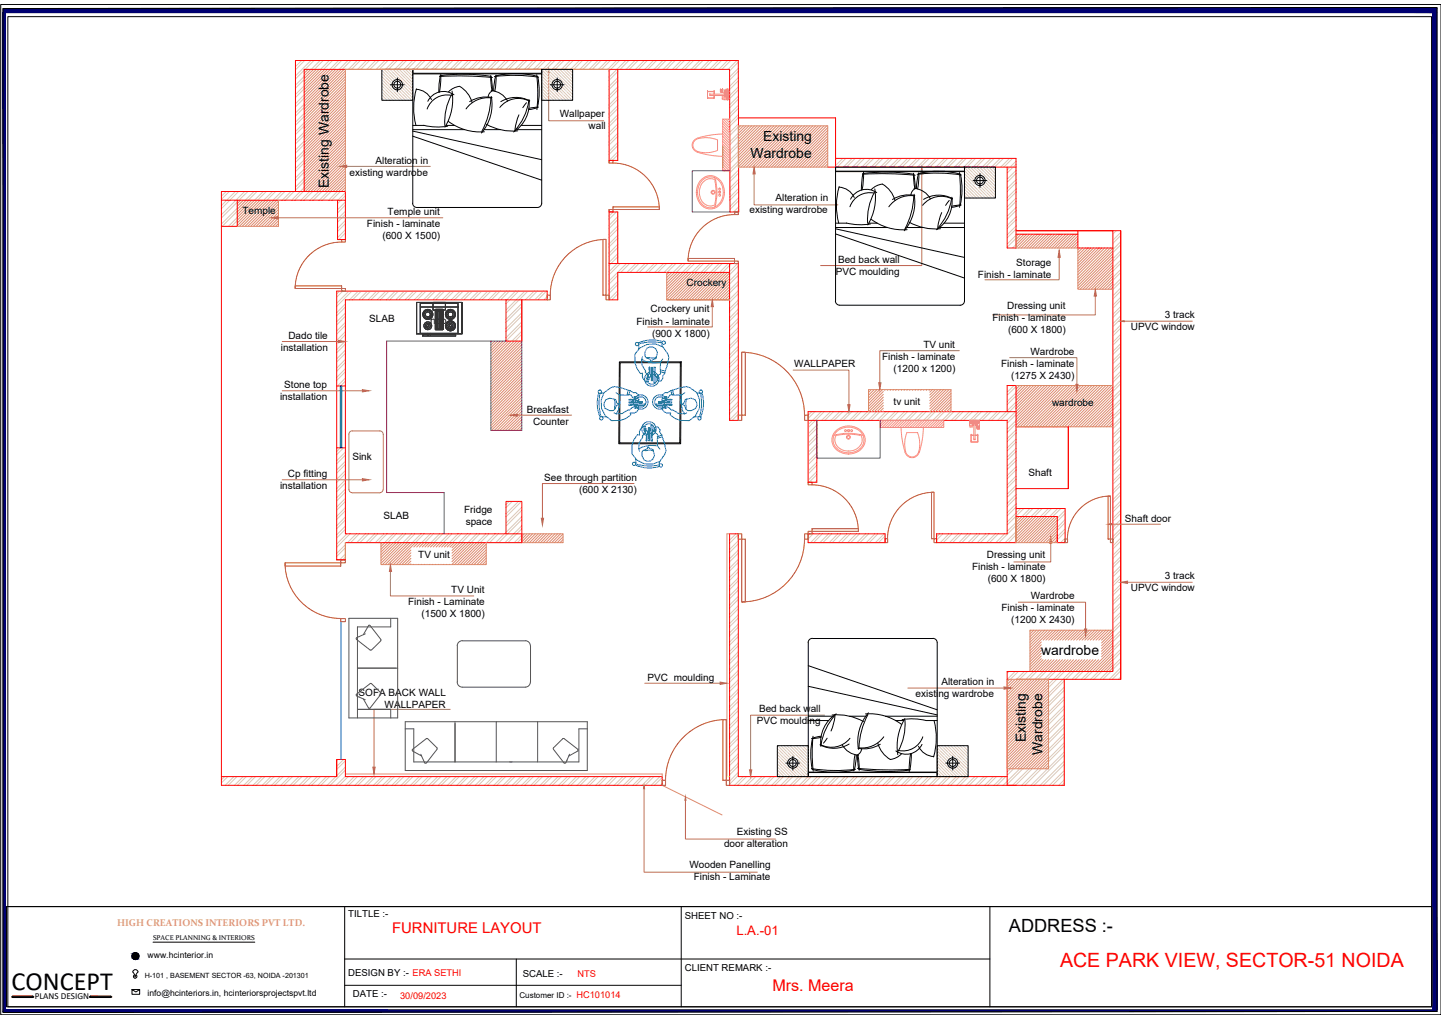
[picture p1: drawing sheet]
<svg xmlns="http://www.w3.org/2000/svg" width="420mm" height="297mm" viewBox="0 0 420 297" stroke-linecap="round" stroke-linejoin="round" font-family="sans-serif">
<defs><g id="words">
<text font-size="7.6" x="3.4" y="288.7">CONCEPT</text>
<text font-size="5.7" fill="#f00" x="309.1" y="281.8">ACE PARK VIEW, SECTOR-51 NOIDA</text>
<text font-size="5.3" x="294.2" y="271.6">ADDRESS :-</text>
<text font-size="4.7" fill="#f00" x="225.2" y="289">Mrs. Meera</text>
<text font-size="4.3" fill="#f00" x="114.3" y="272">FURNITURE LAYOUT</text>
<g font-size="4.1">
<text x="222.5" y="41.2">Existing</text>
<text x="218.8" y="46">Wardrobe</text>
<text x="95.8" y="54.8" transform="rotate(-90 95.8 54.8)">Existing Wardrobe</text>
<text x="303.5" y="191">wardrobe</text>
<text x="299.1" y="216.4" transform="rotate(-90 299.1 216.4)">Existing</text>
<text x="304" y="220" transform="rotate(-90 304 220)">Wardrobe</text>
</g>
<text font-size="3.8" fill="#f00" x="214.7" y="272.7">L.A.-01</text>
<g font-size="2.9">
<text x="163.2" y="34.1">Wallpaper</text>
<text x="171.6" y="37.6">wall</text>
<text x="109.5" y="47.7">Alteration in</text>
<text x="101.9" y="51.2">existing wardrobe</text>
<text x="226.1" y="58.6">Alteration in</text>
<text x="70.7" y="62.3">Temple</text>
<text x="113" y="62.7">Temple unit</text>
<text x="218.5" y="62">existing wardrobe</text>
<text x="107" y="66.2">Finish - laminate</text>
<text x="111.5" y="69.7">(600 X 1500)</text>
<text x="244.3" y="76.7">Bed back wall</text>
<text x="296.3" y="77.5">Storage</text>
<text x="200.2" y="83.4">Crockery</text>
<text x="243.7" y="80.2">PVC moulding</text>
<text x="285.2" y="80.9">Finish - laminate</text>
<text x="107.7" y="94">SLAB</text>
<text x="125.4" y="94.3">hob</text>
<text x="185.6" y="94.6">Finish - laminate</text>
<text x="189.7" y="91.1">Crockery unit</text>
<text x="289.4" y="93.5">Finish - laminate</text>
<text x="293.7" y="90.1">Dressing unit</text>
<text x="339.6" y="92.7">3 track</text>
<text x="84.1" y="98.7">Dado tile</text>
<text x="190.1" y="98.1">(900 X 1800)</text>
<text x="269.2" y="101.3">TV unit</text>
<text x="293.9" y="97.1">(600 X 1800)</text>
<text x="329.7" y="96.3">UPVC window</text>
<text x="81.9" y="102.2">installation</text>
<text x="231.6" y="107.1">WALLPAPER</text>
<text x="257.2" y="104.8">Finish - laminate</text>
<text x="291.9" y="107">Finish - laminate</text>
<text x="300.5" y="103.5">Wardrobe</text>
<text x="82.9" y="113.1">Stone top</text>
<text x="260.6" y="108.3">(1200 x 1200)</text>
<text x="294.8" y="110.5">(1275 X 2430)</text>
<text x="81.7" y="116.7">installation</text>
<text x="260.6" y="118">tv unit</text>
<text x="306.7" y="118.5">wardrobe</text>
<text x="153.6" y="120.3">Breakfast</text>
<text x="155.4" y="123.8">Counter</text>
<text x="102.7" y="134.1">Sink</text>
<text x="81.7" y="142.6">installation</text>
<text x="83.9" y="139.1">Cp fitting</text>
<text x="158.7" y="140.1">See through partition</text>
<text x="168.8" y="143.6">(600 X 2130)</text>
<text x="299.9" y="138.8">Shaft</text>
<text x="135.3" y="149.6">Fridge</text>
<text x="111.8" y="151.2">SLAB</text>
<text x="135.8" y="153.1">space</text>
<text x="328" y="152.1">Shaft door</text>
<text x="122" y="162.8">TV unit</text>
<text x="283.5" y="166.1">Finish - laminate</text>
<text x="287.7" y="162.6">Dressing unit</text>
<text x="131.6" y="172.9">TV Unit</text>
<text x="288" y="169.6">(600 X 1800)</text>
<text x="329.7" y="172.4">UPVC window</text>
<text x="339.6" y="168.9">3 track</text>
<text x="119" y="176.4">Finish - Laminate</text>
<text x="122.9" y="179.9">(1500 X 1800)</text>
<text x="292" y="178.2">Finish - laminate</text>
<text x="300.6" y="174.7">Wardrobe</text>
<text x="294.9" y="181.7">(1200 X 2430)</text>
<text x="104.6" y="202.8">SOFA BACK WALL</text>
<text x="188.8" y="198.4">PVC moulding</text>
<text x="267" y="203.3">existing wardrobe</text>
<text x="274.5" y="199.8">Alteration in</text>
<text x="112.1" y="206.3">WALLPAPER</text>
<text x="221.3" y="207.7">Bed back wall</text>
<text x="220.6" y="211.2">PVC moulding</text>
<text x="214.8" y="243.4">Existing SS</text>
<text x="211.1" y="246.8">door alteration</text>
<text x="201" y="253.1">Wooden Panelling</text>
<text x="202.3" y="256.6">Finish - Laminate</text>
</g>
<text font-size="2.9" fill="#dda56e" x="34.1" y="270">HIGH CREATIONS INTERIORS PVT LTD.</text>
<g font-size="2.8">
<text x="101.6" y="267.2">TILTLE :-</text>
<text x="199.7" y="267.8">SHEET NO :-</text>
<text x="101.5" y="284.5">DESIGN BY :- ERA SETHI</text>
<text x="152.4" y="284.8">SCALE :-</text>
<text x="199.7" y="283.2">CLIENT REMARK :-</text>
<text x="102.9" y="290.6">DATE :-</text>
</g>
<g font-size="2.7" fill="#f00">
<text x="168.4" y="284.9">NTS</text>
<text x="116.7" y="291.2">30/09/2023</text>
<text x="168.1" y="290.9">HC101014</text>
</g>
<text font-size="2.7" x="10.1" y="291.3">PLANS DESIGN</text>
<g font-size="2.5">
<text x="43.1" y="279.2">www.hcinterior.in</text>
<text x="43" y="290.3">info@hcinteriors.in, hcinteriorsprojectspvt.ltd</text>
</g>
<text font-size="2.3" x="151.5" y="290.9">Customer ID :-</text>
<text font-size="2.1" x="42.2" y="285.1">H-101 , BASEMENT SECTOR -63, NOIDA -201301</text>
<text font-size="2" x="44.6" y="274.1">SPACE PLANNING &amp; INTERIORS</text>
</g></defs>
<!-- layer: HATCH -->
<g fill="none" stroke="#dbc9b7" stroke-width=".29">
<path d="M87.9 17.6l-1.8 1.8M88.8 17.6l-2.7 2.7M90.6 17.6l-4.5 4.5M91.5 17.6l-2.5 2.6M93.3 17.6l-2.5 2.6M94.2 17.6l-2.5 2.6M96 17.6l-2.5 2.6M96.9 17.6l-2.5 2.6M98.7 17.6l-2.5 2.6M99.6 17.6l-2.5 2.6M101.4 17.6l-2.5 2.6M102.3 17.6l-2.5 2.6"/>
<path d="M104.1 17.6l-2.5 2.6M105 17.6l-2.5 2.6M106.8 17.6l-2.5 2.6M107.7 17.6l-2.5 2.6M109.5 17.6l-2.5 2.6M110.4 17.6l-2.5 2.6M112.2 17.6l-2.5 2.6M113.1 17.6l-2.5 2.6M114.9 17.6l-2.5 2.6M115.8 17.6l-2.5 2.6M117.6 17.6l-2.5 2.6M118.5 17.6l-2.5 2.6"/>
<path d="M120.3 17.6l-2.5 2.6M121.2 17.6l-2.5 2.6M123 17.6l-2.5 2.6M123.9 17.6l-2.5 2.6M125.7 17.6l-2.5 2.6M126.6 17.6l-2.5 2.6M128.4 17.6l-2.5 2.6M129.3 17.6l-2.5 2.6M131.1 17.6l-2.5 2.6M132 17.6l-2.5 2.6M133.8 17.6l-2.5 2.6M134.7 17.6l-2.5 2.6"/>
<path d="M136.5 17.6l-2.5 2.6M137.4 17.6l-2.5 2.6M139.2 17.6l-2.5 2.6M140.1 17.6l-2.5 2.6M141.9 17.6l-2.5 2.6M142.8 17.6l-2.5 2.6M144.7 17.6l-2.6 2.6M145.5 17.6l-2.5 2.6M147.3 17.6l-2.5 2.6M148.3 17.6l-2.6 2.6M150 17.6l-2.5 2.6M150.9 17.6l-2.5 2.6"/>
<path d="M152.7 17.6l-2.5 2.6M153.6 17.6l-2.5 2.6M155.4 17.6l-2.5 2.6M156.3 17.6l-2.5 2.6M158.1 17.6l-2.5 2.6M159 17.6l-2.5 2.6M160.8 17.6l-2.5 2.6M161.8 17.6l-2.6 2.6M163.5 17.6l-2.5 2.6M164.4 17.6l-2.5 2.6M166.2 17.6l-2.5 2.6M167.1 17.6l-2.5 2.6"/>
<path d="M169 17.6l-2.6 2.6M169.8 17.6l-2.5 2.6M171.6 17.6l-2.5 2.6M172.6 17.6l-2.6 2.6M174.3 17.6l-2.5 2.6M175.2 17.6l-2.5 2.6M177 17.6l-2.5 2.6M177.9 17.6l-2.5 2.6M179.7 17.6l-2.5 2.6M180.6 17.6l-3 3.1M182.5 17.6l-4.9 4.9M183.3 17.6l-2.5 2.6"/>
<path d="M185.1 17.6l-2.5 2.6M186.1 17.6l-2.6 2.6M187.8 17.6l-2.5 2.6M188.7 17.6l-2.5 2.6M190.5 17.6l-2.5 2.6M191.4 17.6l-2.5 2.6M193.3 17.6l-2.6 2.6M194.1 17.6l-2.5 2.6M196 17.6l-2.6 2.6M196.9 17.6l-2.6 2.6M198.6 17.6l-2.5 2.6M199.6 17.6l-2.6 2.6"/>
<path d="M201.3 17.6l-2.5 2.6M202.2 17.6l-2.5 2.6M204 17.6l-2.5 2.6M204.9 17.6l-2.5 2.6M206.8 17.6l-2.6 2.6M207.6 17.6l-2.5 2.6M209.4 17.6l-2.5 2.6M210.4 17.6l-2.6 2.6M212.1 17.6l-2.5 2.6M213.1 17.6l-2.6 2.6M214.8 17.6l-2.5 2.6M215.3 19.9l-2.6 2.6"/>
<path d="M215.3 18.1l-2.6 2.6M88.7 22.3l-2.6 2.5M88.7 25l-2.6 2.5M88.7 27.7l-2.6 2.6M88.7 30.4l-2.6 2.5M88.7 33.1l-2.6 2.5M88.7 35.8l-2.6 2.5M88.7 38.5l-2.6 2.5M88.7 20.5l-2.6 2.5M88.7 23.2l-2.6 2.5M88.7 25.9l-2.6 2.5M88.7 28.6l-2.6 2.5"/>
<path d="M88.7 31.3l-2.6 2.6M88.7 34l-2.6 2.5M88.7 36.7l-2.6 2.5M88.7 39.4l-2.6 2.5M180.1 22.6l-2.5 2.6M180.1 25.3l-2.5 2.6M180.1 28.1l-2.5 2.5M180.1 30.8l-2.5 2.5M180.1 33.5l-2.5 2.5M180.1 36.1l-2.5 2.6M180.1 38.8l-2.5 2.6M180.1 20.9l-2.5 2.5"/>
<path d="M180.1 23.6l-2.5 2.5M180.1 26.2l-2.5 2.6M180.1 28.9l-2.5 2.6M180.1 31.7l-2.5 2.5M180.1 34.4l-2.5 2.5M180.1 37.1l-2.5 2.5M180.1 39.7l-2.5 2.6M215.3 20.8l-2.6 2.6M215.3 22.6l-2.5 2.5M215.3 25.3l-2.5 2.5M215.3 28l-2.5 2.6M215.3 30.7l-2.5 2.5"/>
<path d="M215.3 33.4l-2.5 2.5M215.3 23.5l-2.5 2.6M215.3 26.2l-2.5 2.5M215.3 28.9l-2.5 2.5M215.3 31.6l-2.5 2.5M215.3 36.1l-2.5 2.5M215.3 38.8l-2.5 2.5M215.3 34.3l-2.5 2.5M215.3 36.9l-2.5 2.6M215.3 39.7l-2.5 2.5M66 55.8l-1.4 1.4M66.8 55.8l-2.2 2.3"/>
<path d="M68.6 55.8l-4 4.1M69.2 58.9l-4.6 4.6M69.6 55.8l-5 5M71.3 55.8l-6.7 6.8M72.3 55.8l-2.6 2.6M74 55.8l-2.5 2.6M74.9 55.8l-2.5 2.6M76.8 55.8l-2.6 2.6M77.6 55.8l-2.5 2.6M79.5 55.8l-2.6 2.6M80.3 55.8l-2.5 2.6M82.1 55.8l-2.5 2.6"/>
<path d="M83.1 55.8l-2.6 2.6M84.8 55.8l-2.5 2.6M85.7 55.8l-2.5 2.6M88.7 41.2l-2.6 2.5M88.7 43.9l-2.6 2.5M88.7 46.6l-2.6 2.5M88.7 49.3l-2.6 2.5M88.7 52l-2.6 2.6M88.7 54.7l-3.7 3.7M88.7 42.1l-2.6 2.5M88.7 44.8l-2.6 2.6M88.7 47.5l-2.6 2.5"/>
<path d="M88.7 50.2l-2.6 2.5M88.7 52.9l-2.6 2.5M88.7 55.6l-2.8 2.8M90.3 55.8l-2.6 2.6M91.1 55.8l-2.5 2.6M93 55.8l-2.6 2.6M93.9 55.8l-2.6 2.6M95.6 55.8l-2.5 2.6M96.6 55.8l-2.6 2.6M98.3 55.8l-2.5 2.6M99.2 55.8l-2.5 2.6M100.7 56.2l-2.3 2.3"/>
<path d="M100.7 57.1l-2.3 2.3M100.7 58.9l-2.3 2.3M100.7 59.8l-2.3 2.3M180.1 41.6l-2.5 2.5M180.1 44.3l-2.5 2.5M180.1 42.4l-2.5 2.6M180.1 45.2l-1.6 1.6M215.3 41.4l-2.5 2.6M215.3 44.1l-2.5 2.6M215.3 42.4l-2.5 2.5M215.3 45l-2.5 2.6M215.4 46.8l-2.5 2.6"/>
<path d="M215.4 49.5l-2.5 2.6M215.4 52.2l-2.5 2.6M215.4 54.9l-2.5 2.5M215.4 57.6l-2.5 2.5M215.4 47.7l-2.5 2.6M215.4 50.4l-2.5 2.5M215.4 53.1l-2.5 2.6M215.4 55.8l-2.5 2.5M215.4 58.5l-2.5 2.5M243.9 46.2l-.3 .3M245.7 46.2l-2.1 2M246.6 46.2l-2.5 2.5"/>
<path d="M248.5 46.2l-2.6 2.5M249.3 46.2l-2.5 2.5M251.1 46.2l-2.5 2.5M252.1 46.2l-2.6 2.5M253.8 46.2l-2.5 2.5M254.8 46.2l-2.6 2.5M256.5 46.2l-2.5 2.5M257.4 46.2l-2.5 2.5M259.2 46.2l-2.5 2.5M260.1 46.2l-2.5 2.5M262 46.2l-2.6 2.5M262.8 46.2l-2.5 2.5"/>
<path d="M264.6 46.2l-2.5 2.5M265.6 46.2l-2.6 2.5M267.3 46.2l-2.5 2.5M268.2 46.2l-2.5 2.5M270 46.2l-2.5 2.5M270.9 46.2l-2.5 2.5M272.8 46.2l-2.6 2.5M273.6 46.2l-2.5 2.5M275.5 46.2l-2.6 2.5M276.4 46.2l-2.6 2.5M278.1 46.2l-2.5 2.5M279.1 46.2l-2.6 2.5"/>
<path d="M280.8 46.2l-2.5 2.5M281.7 46.2l-2.5 2.5M283.5 46.2l-2.5 2.5M284.4 46.2l-2.5 2.5M286.3 46.2l-2.6 2.5M287.1 46.2l-2.5 2.5M289 46.2l-2.6 2.5M289.9 46.2l-2.6 2.5M291.6 46.2l-2.5 2.5M292.6 46.2l-2.6 2.5M294.3 46.2l-2.5 2.5M295.2 46.2l-2.5 2.5"/>
<path d="M296.2 47l-2.5 2.5M296.2 47.9l-2.5 2.5M296.2 49.7l-2.5 2.5M296.2 52.4l-2.5 2.5M296.2 55.1l-2.5 2.5M296.2 57.8l-2.5 2.5M296.2 50.6l-2.5 2.5M296.2 53.3l-2.5 2.5M296.2 56l-2.5 2.5M296.2 58.7l-2.5 2.5M69.2 60.7l-4.6 4.6M69.2 63.4l-2.6 2.6"/>
<path d="M69.2 61.6l-4.4 4.4M69.2 64.3l-1.7 1.7M100.7 65.2l-2.3 2.3M100.7 61.6l-2.3 2.3M100.7 64.2l-2.3 2.4M100.7 67l-2.3 2.3M100.7 69.7l-.2 .1M100.7 62.5l-2.3 2.3M100.7 67.9l-1.9 1.9M178.8 61.8l-1.2 1.2M179.7 61.8l-2.1 2.1M180.1 76.7l-2.5 2.5"/>
<path d="M180.1 74.9l-2.5 2.5M180.1 63.1l-2.5 2.6M180.1 65.9l-2.5 2.5M180.1 68.6l-2.5 2.5M180.1 71.2l-2.5 2.6M180.1 73.9l-2.5 2.6M180.1 64l-2.5 2.6M180.1 66.7l-2.5 2.6M180.1 69.5l-2.5 2.5M180.1 72.2l-2.5 2.5M180.8 76.8l-3.2 3.3M182.7 76.8l-5.1 5.1"/>
<path d="M183.6 76.8l-2.6 2.6M185.4 76.8l-2.6 2.6M186.3 76.8l-2.6 2.6M188 76.8l-2.5 2.6M189 76.8l-2.6 2.6M190.8 76.8l-2.6 2.6M191.6 76.8l-2.5 2.6M193.5 76.8l-2.6 2.6M194.4 76.8l-2.6 2.6M196.2 76.8l-2.6 2.6M197.1 76.8l-2.6 2.6M198.9 76.8l-2.6 2.6"/>
<path d="M199.8 76.8l-2.6 2.6M201.5 76.8l-2.5 2.6M202.5 76.8l-2.6 2.6M204.3 76.8l-2.6 2.6M205.1 76.8l-2.5 2.6M207 76.8l-2.6 2.6M207.9 76.8l-2.6 2.6M209.7 76.8l-2.6 2.6M210.6 76.8l-2.6 2.6M212.3 76.8l-2.5 2.6M213.3 76.8l-2.6 2.6M215.1 76.8l-2.6 2.6"/>
<path d="M215.3 79.3l-2.6 2.6M215.3 77.5l-2.6 2.6M215.4 60.3l-1.5 1.5M215.4 61.2l-1.2 1.3M296.2 60.5l-2.5 2.5M296.2 63.2l-2.5 2.5M296.2 65.9l-2.5 2.5M296.2 66.8l-2.5 2.5M296.2 68.6l-2.5 2.5M296.2 71.3l-1 1M296.2 61.4l-2.5 2.6M296.2 64.1l-2.5 2.5"/>
<path d="M296.2 69.5l-2.5 2.5M296.2 72.2l-.1 .1M324.6 67.3h-.1M325.5 67.3l-1 .9M326.8 67.8l-2.3 2.2M326.8 70.4l-2.3 2.4M326.8 73.1l-2.3 2.4M326.8 75.8l-2.3 2.3M326.8 78.6l-2.3 2.2M326.8 68.7l-2.3 2.2M326.8 71.4l-2.3 2.2M326.8 74l-2.3 2.4"/>
<path d="M326.8 76.7l-2.3 2.4M326.8 79.4l-2.3 2.3M99 84.9l-.8 .8M99.9 84.9l-1.7 1.7M100.7 88.6l-2.5 2.5M100.7 91.3l-2.5 2.5M100.7 94l-2.5 2.5M100.7 96.7l-2.5 2.5M100.7 99.4l-2.5 2.5M100.7 89.5l-2.5 2.5M100.7 92.2l-2.5 2.5M100.7 94.9l-2.5 2.5"/>
<path d="M100.7 97.6l-2.5 2.5M101.7 84.9l-3.5 3.5M102.6 84.9l-4.4 4.4M104.4 84.9l-2.5 2.5M105.3 84.9l-2.5 2.5M107.1 84.9l-2.5 2.5M108 84.9l-2.5 2.5M109.9 84.8l-2.6 2.6M110.7 84.8l-2.5 2.6M112.6 84.8l-2.6 2.6M113.5 84.8l-2.6 2.6M115.3 84.8l-2.6 2.6"/>
<path d="M116.2 84.8l-2.6 2.6M117.9 84.8l-2.5 2.6M118.9 84.8l-2.6 2.6M120.7 84.8l-2.6 2.6M121.6 84.8l-2.6 2.6M123.4 84.8l-2.6 2.6M124.2 84.8l-2.5 2.6M126.1 84.8l-2.6 2.6M127 84.8l-2.6 2.6M128.8 84.8l-2.6 2.6M129.7 84.8l-2.6 2.6M131.5 84.8l-2.6 2.6"/>
<path d="M132.4 84.8l-2.6 2.6M134.2 84.8l-2.6 2.6M135.1 84.8l-2.6 2.6M136.9 84.8l-2.6 2.6M137.8 84.8l-2.5 2.6M139.6 84.8l-2.6 2.6M140.5 84.8l-2.6 2.6M142.3 84.8l-2.6 2.6M143.2 84.8l-2.6 2.6M145 84.8l-2.5 2.6M145.9 84.8l-2.6 2.6M147.7 84.8l-2.5 2.6"/>
<path d="M147.8 87.4l-.3 .3M148.6 84.8l-2.5 2.6M148.7 87.4l-1.2 1.1M150.4 84.8l-2.5 2.5M150.5 87.4l-3 3M151.3 84.8l-2.5 2.5M151.4 87.4l-3.9 3.9M152.1 88.5l-4.6 4.6M152.1 91.2l-4.6 4.5M152.1 93.8l-4.6 4.7M152.1 96.5l-2.8 2.9M152.1 99.3l-.1 .1"/>
<path d="M152.1 89.4l-4.6 4.6M152.1 92.1l-4.6 4.6M152.1 94.8l-4.6 4.6M152.1 97.4l-1.9 2M153.1 84.8l-2.5 2.5M154 84.8l-2.5 2.5M155.8 84.8l-2.6 2.5M156.7 84.8l-2.5 2.5M158.5 84.8l-2.5 2.5M159.4 84.8l-2.5 2.5M159.6 86.4l-.9 .9M180.1 82.1l-2.5 2.5"/>
<path d="M180.1 84.7l-2.5 2.6M180.1 80.2l-2.5 2.6M180.1 83l-2.5 2.5M180.1 85.7l-1.7 1.7M215.3 82l-2.6 2.6M215.3 84.7l-2.6 2.6M215.3 87.4l-2.6 2.6M215.3 90.1l-2.6 2.6M215.3 92.8l-2.6 2.6M215.3 95.5l-2.6 2.6M215.3 98.2l-2.6 2.6M215.3 80.2l-2.6 2.6"/>
<path d="M215.3 82.9l-2.6 2.6M215.3 85.6l-2.6 2.6M215.3 88.3l-2.6 2.6M215.3 91l-2.6 2.6M215.3 93.7l-2.6 2.6M215.3 96.4l-2.6 2.6M215.3 99.1l-2.6 2.6M326.8 81.2l-2.3 2.4M326.8 83.9l-2.3 2.4M326.8 86.6l-2.3 2.4M326.8 89.4l-2.3 2.2M326.8 92.1l-2.3 2.2"/>
<path d="M326.8 94.7l-2.3 2.4M326.8 97.4l-2.3 2.4M326.8 82.2l-2.3 2.2M326.8 84.9l-2.3 2.3M326.8 87.5l-2.3 2.4M326.8 90.2l-2.3 2.4M326.8 92.9l-2.3 2.3M326.8 95.7l-2.3 2.2M326.8 98.3l-2.3 2.4M100.7 102.1l-2.5 2.5M100.7 104.8l-2.5 2.5M100.7 107.5l-2.5 2.5"/>
<path d="M100.7 110.2l-2.3 2.3M100.7 100.3l-2.5 2.5M100.7 103l-2.5 2.5M100.7 105.6l-2.5 2.6M100.7 108.4l-2.5 2.5M100.7 111.1l-1.4 1.4M215.3 101l-2.6 2.5M215.3 103.6l-2.6 2.6M215.3 106.3l-2.6 2.6M215.3 109l-2.6 2.6M215.3 111.7l-2.6 2.6M215.3 114.4l-2.6 2.6"/>
<path d="M215.3 117.1l-2.6 2.6M215.3 119.8l-2.6 2.6M215.3 101.8l-2.6 2.6M215.3 104.5l-2.6 2.6M215.3 107.2l-2.6 2.6M215.3 109.9l-2.6 2.6M215.3 112.6l-2.6 2.6M215.3 115.3l-2.6 2.6M215.3 118.1l-2.6 2.5M293.8 112.4l-.1 .2M295.7 112.4l-2 1.9M296.2 114.5l-2.5 2.5"/>
<path d="M296.2 117.2l-2.5 2.5M296.2 119.9l-2.6 2.6M296.2 112.7l-2.5 2.5M296.2 115.4l-2.5 2.5M296.2 118.1l-4.4 4.4M326.8 100.1l-2.3 2.3M326.8 102.9l-2.3 2.2M326.8 105.6l-2.3 2.3M326.8 108.2l-2.3 2.4M326.8 110.9l-2.3 2.4M326.8 113.7l-2.3 2.2M326.8 116.4l-2.3 2.2"/>
<path d="M326.8 119l-2.3 2.4M326.8 101l-2.3 2.4M326.8 103.7l-2.3 2.3M326.8 106.5l-2.3 2.2M326.8 109.2l-2.3 2.2M326.8 111.8l-2.3 2.4M326.8 114.5l-2.3 2.4M326.8 117.2l-2.3 2.3M326.8 120l-2.3 2.2M99.3 130.5l-1.1 1.1M100.2 130.5l-2 2M100.7 131.8l-2.5 2.5"/>
<path d="M100.7 134.5l-2.5 2.5M100.7 137.2l-2.5 2.5M100.7 139.9l-2.5 2.5M100.7 132.7l-2.5 2.5M100.7 135.4l-2.5 2.5M100.7 138.1l-2.5 2.5M215.3 120.7l-1.8 1.8M236.7 120l-1.1 1.1M237.6 120l-2 2M238.2 123.9l-2.6 2.6M238.2 126.6l-2.6 2.6M238.2 129.3l-2.6 2.6"/>
<path d="M238.2 132l-2.6 2.6M238.2 134.7l-2.6 2.6M238.2 137.4l-2.6 2.6M238.2 124.8l-2.6 2.6M238.2 127.5l-2.6 2.6M238.2 130.2l-2.6 2.6M238.2 132.9l-2.6 2.6M238.2 135.6l-2.6 2.6M238.2 138.3l-2.3 2.3M239.4 120l-3.8 3.8M240.3 120l-4.7 4.7M242.1 120l-2.5 2.5"/>
<path d="M243 120l-2.5 2.5M244.8 120l-2.5 2.5M245.7 120l-2.5 2.5M247.5 120l-2.5 2.5M248.4 120l-2.5 2.5M250.2 120l-2.5 2.5M251.1 120l-2.5 2.5M252.9 120l-2.5 2.5M253.8 120l-2.5 2.5M255.6 120l-2.5 2.5M256.5 120l-2.5 2.5M258.3 120l-2.5 2.5"/>
<path d="M259.2 120l-2.5 2.5M261 120l-2.5 2.5M261.9 120l-2.5 2.5M263.7 120l-2.5 2.5M264.6 120l-2.5 2.5M266.4 120l-2.5 2.5M267.3 120l-2.5 2.5M269.1 120l-2.5 2.5M270 120l-2.5 2.5M271.8 120l-2.5 2.5M272.7 120l-2.5 2.5M274.5 120l-2.5 2.5"/>
<path d="M275.4 120l-2.5 2.5M277.2 120l-2.5 2.5M278.1 120l-2.5 2.5M280 120l-2.6 2.5M280.8 120l-2.5 2.5M282.6 120l-2.5 2.5M283.5 120l-2.5 2.5M285.3 120l-2.5 2.5M286.2 120l-2.5 2.5M288 120l-2.5 2.5M288.9 120l-2.5 2.5M290.7 120l-2.5 2.5"/>
<path d="M291.6 120l-2.5 2.5M293.4 120l-2.5 2.5M296.2 122.6l-2.5 2.5M296.2 125.3l-2.5 2.5M296.2 128l-2.5 2.5M296.2 130.7l-2.5 2.6M296.2 133.4l-2.5 2.5M296.2 136.1l-2.5 2.5M296.2 138.8l-2.5 2.5M296.2 120.8l-2.5 2.5M296.2 123.5l-2.5 2.6M296.2 126.2l-2.5 2.5"/>
<path d="M296.2 128.9l-2.5 2.5M296.2 131.6l-2.5 2.5M296.2 134.3l-2.5 2.5M296.2 137l-2.5 2.6M296.2 139.7l-2.5 2.5M326.8 121.7l-2.3 2.4M326.8 124.4l-2.3 2.4M326.8 127.2l-2.3 2.2M326.8 129.9l-2.3 2.3M326.8 132.5l-2.3 2.4M326.8 135.2l-2.3 2.4M326.8 138l-2.3 2.2"/>
<path d="M326.8 122.7l-2.3 2.3M326.8 125.3l-2.3 2.4M326.8 128l-2.3 2.4M326.8 130.8l-2.3 2.2M326.8 133.5l-2.3 2.2M326.8 136.1l-2.3 2.4M326.8 138.8l-2.3 2.4M100.7 142.6l-2.5 2.5M100.7 145.3l-2.5 2.5M100.7 148l-2.5 2.5M100.7 150.7l-2.5 2.5M100.7 153.4l-2.5 2.5"/>
<path d="M100.7 158.8l-2.5 2.5M100.7 140.8l-2.5 2.5M100.7 143.5l-2.5 2.5M100.7 146.2l-2.5 2.5M100.7 148.9l-2.5 2.5M100.7 151.6l-2.5 2.5M100.7 154.3l-2.5 2.5M100.7 159.7l-2.5 2.5M101.2 155.6l-3 3M102.1 155.6l-3.9 3.9M103.9 155.6l-2.6 2.6M104.8 155.6l-2.6 2.6"/>
<path d="M106.6 155.6l-2.6 2.6M107.5 155.6l-2.6 2.6M109.3 155.6l-2.6 2.6M110.2 155.6l-2.6 2.6M112 155.6l-2.6 2.6M112.9 155.6l-2.6 2.6M114.7 155.6l-2.6 2.6M115.6 155.6l-2.6 2.6M117.4 155.6l-2.6 2.6M118.3 155.6l-2.6 2.6M120.1 155.6l-2.6 2.6M121 155.6l-2.6 2.6"/>
<path d="M122.8 155.6l-2.6 2.6M123.7 155.6l-2.6 2.6M125.5 155.6l-2.6 2.6M126.4 155.6l-2.6 2.6M128.2 155.6l-2.6 2.6M129.1 155.6l-2.6 2.6M130.9 155.6l-2.6 2.6M131.8 155.6l-2.6 2.6M133.6 155.6l-2.6 2.6M134.5 155.6l-2.6 2.6M136.3 155.6l-2.6 2.6M137.2 155.6l-2.6 2.6"/>
<path d="M139 155.6l-2.6 2.6M139.9 155.6l-2.6 2.6M141.7 155.6l-2.6 2.6M142.6 155.6l-2.6 2.6M144.4 155.6l-2.6 2.6M145.3 155.6l-2.6 2.6M147.1 155.6l-2.6 2.6M148.5 146.2l-1 .9M149.4 146.2l-1.9 1.8M151.2 146.2l-3.7 3.6M152.1 146.2l-4.6 4.5M152.1 147.9l-4.6 4.6"/>
<path d="M152.1 150.6l-4.6 4.6M152.1 153.3l-4.9 4.9M152.1 155.9l-2.2 2.3M152.1 148.7l-4.6 4.7M152.1 151.5l-6.7 6.7M152.1 154.2l-4 4M152.1 156.9l-1.3 1.3M212.8 155.6l-.1 .1M214.6 155.6l-1.9 1.9M215.3 157.6l-2.6 2.6M215.3 155.8l-2.6 2.6M215.3 158.5l-2.6 2.6"/>
<path d="M236.2 155.6l-.6 .6M237.1 155.6l-1.5 1.5M238.2 140.1l-.5 .5M238.9 155.6l-2.6 2.6M239.8 155.6l-2.6 2.6M241.6 155.6l-2.5 2.6M242.5 155.6l-2.6 2.6M244.3 155.6l-2.5 2.6M245.2 155.6l-2.5 2.6M247 155.6l-2.6 2.6M247.9 155.6l-2.5 2.6M249.7 155.6l-2.6 2.6"/>
<path d="M250.6 155.6l-2.6 2.6M252.4 155.6l-2.5 2.6M253.3 155.6l-2.6 2.6M255.1 155.6l-2.5 2.6M256 155.6l-2.6 2.6M257.8 155.6l-2.6 2.6M258.1 158.1l-.2 .1M258.1 156.2l-1.9 2M274 155.6l-.9 .9M274.9 155.6l-1.8 1.8M276.7 155.6l-2.5 2.6M277.6 155.6l-2.6 2.6"/>
<path d="M279.4 155.6l-2.5 2.6M280.3 155.6l-2.6 2.6M282.1 155.6l-2.5 2.6M283 155.6l-2.5 2.6M284.8 155.6l-2.6 2.6M285.7 155.6l-2.5 2.6M287.5 155.6l-2.6 2.6M288.4 155.6l-2.6 2.6M290.2 155.6l-2.5 2.6M291.1 155.6l-2.6 2.6M292.9 155.6l-2.5 2.6M296.2 141.5l-2.5 2.5"/>
<path d="M296.2 144.2l-2.5 2.6M296.2 146.9l-2.5 2.5M296.2 152.3l-2.5 2.5M296.2 155l-3.1 3.2M296.2 157.7l-.5 .5M296.2 142.4l-2.5 2.5M296.2 145.1l-2.5 2.5M296.2 147.8l-2.5 2.6M296.2 153.2l-4.9 5M296.2 155.9l-2.2 2.3M297.6 148.2l-3.9 3.9M298.5 148.2l-4.8 4.8"/>
<path d="M300.3 148.2l-2.3 2.4M301.2 148.2l-2.3 2.4M303 148.2l-2.3 2.4M303.9 148.2l-2.3 2.4M305.7 148.2l-2.3 2.4M306.6 148.2l-2.3 2.4M308.4 148.2l-2.3 2.4M309.3 148.2l-2.3 2.4M310.6 154.2l-2.3 2.2M310.6 156.9l-1.4 1.3M310.6 149.7l-2.3 2.3M310.6 148.7l-2.3 2.4"/>
<path d="M310.6 151.5l-2.3 2.3M310.6 152.3l-2.3 2.4M310.6 155.1l-2.3 2.3M310.6 157.8l-.4 .4M326.8 140.7l-2.3 2.2M326.8 143.4l-2.3 2.3M326.8 146l-2.3 2.4M326.8 148.7l-2.3 2.4M326.8 151.5l-2.3 2.2M326.8 154.2l-2.3 2.2M326.8 156.8l-2.3 2.4M326.8 159.5l-2.3 2.4"/>
<path d="M326.8 141.5l-2.3 2.3M326.8 144.3l-2.3 2.2M326.8 147l-2.3 2.3M326.8 149.6l-2.3 2.4M326.8 152.3l-2.3 2.4M326.8 155.1l-2.3 2.2M326.8 157.8l-2.3 2.2M100.7 161.5l-1.7 1.7M100.7 162.4l-.8 .8M215.3 160.3l-2.6 2.6M215.3 163.1l-2.6 2.5M215.3 165.7l-2.6 2.6"/>
<path d="M215.3 168.4l-2.6 2.6M215.3 171.1l-2.6 2.6M215.3 173.8l-2.6 2.6M215.3 176.6l-2.6 2.5M215.3 179.2l-2.6 2.6M215.3 161.2l-2.6 2.6M215.3 163.9l-2.6 2.6M215.3 166.7l-2.6 2.5M215.3 169.3l-2.6 2.6M215.3 172l-2.6 2.6M215.3 174.7l-2.6 2.6M215.3 177.4l-2.6 2.6"/>
<path d="M326.8 162.2l-2.3 2.4M326.8 165l-2.3 2.2M326.8 167.7l-2.3 2.3M326.8 170.3l-2.3 2.4M326.8 173l-2.3 2.4M326.8 175.8l-2.3 2.2M326.8 178.5l-2.3 2.2M326.8 160.5l-2.3 2.3M326.8 163.1l-2.3 2.4M326.8 165.8l-2.3 2.4M326.8 168.6l-2.3 2.2M326.8 171.3l-2.3 2.3"/>
<path d="M326.8 173.9l-2.3 2.4M326.8 176.6l-2.3 2.4M326.8 179.4l-2.3 2.2M215.3 181.9l-2.6 2.6M215.3 184.6l-2.6 2.6M215.3 187.4l-2.6 2.5M215.3 190l-2.6 2.6M215.3 192.7l-2.6 2.6M215.3 195.4l-2.6 2.6M215.3 198.1l-2.6 2.6M215.3 180.2l-2.6 2.5M215.3 182.8l-2.6 2.6"/>
<path d="M215.3 185.5l-2.6 2.6M215.3 188.2l-2.6 2.6M215.3 191l-2.6 2.5M215.3 193.6l-2.6 2.6M215.3 196.3l-2.6 2.6M215.3 199l-2.6 2.6M294.2 195.7l-.5 .5M296 195.7l-2.3 2.3M296.9 195.7l-2.3 2.3M298.7 195.7l-2.3 2.3M299.6 195.7l-2.3 2.3M301.4 195.7l-2.3 2.3"/>
<path d="M302.3 195.7l-2.3 2.3M304.1 195.7l-2.3 2.3M305 195.7l-2.3 2.3M306.8 195.7l-2.3 2.3M307.7 195.7l-2.3 2.3M309.5 195.7l-3.8 3.8M310.3 198.5l-4.6 4.6M310.4 195.7l-4.7 4.7M312.2 195.7l-6.5 6.5M313.1 195.7l-2.3 2.3M314.9 195.7l-2.3 2.3M315.8 195.7l-2.3 2.3"/>
<path d="M317.6 195.7l-2.3 2.3M318.5 195.7l-2.3 2.3M320.3 195.7l-2.3 2.3M321.2 195.7l-2.3 2.3M323 195.7l-2.3 2.3M323.9 195.7l-2.3 2.3M326.8 181.2l-2.3 2.3M326.8 183.8l-2.3 2.4M326.8 186.5l-2.3 2.4M326.8 189.3l-2.3 2.2M326.8 192l-2.3 2.3M326.8 194.6l-3.4 3.4"/>
<path d="M326.8 197.3l-.7 .7M326.8 182.1l-2.3 2.2M326.8 184.8l-2.3 2.3M326.8 187.4l-2.3 2.4M326.8 190.1l-2.3 2.4M326.8 192.9l-2.3 2.2M326.8 195.6l-2.5 2.4M215.3 200.9l-2.6 2.5M215.3 203.5l-2.6 2.6M215.3 206.2l-2.6 2.6M215.3 208.9l-2.6 2.6M215.3 211.7l-2.6 2.5"/>
<path d="M215.3 214.4l-2.6 2.5M215.3 217l-2.6 2.6M215.3 219.7l-2.6 2.6M215.3 201.7l-2.6 2.6M215.3 204.5l-2.6 2.5M215.3 207.1l-2.6 2.6M215.3 209.8l-2.6 2.6M215.3 212.5l-2.6 2.6M215.3 215.3l-2.6 2.5M215.3 218l-2.6 2.5M310.3 200.3l-4.6 4.6M310.3 203l-4.6 4.6"/>
<path d="M310.3 205.7l-4.6 4.6M310.3 208.4l-4.6 4.6M310.3 211.1l-4.6 4.6M310.3 213.8l-4.6 4.6M310.3 216.5l-4.6 4.6M310.3 219.2l-4.6 4.6M310.3 201.2l-4.6 4.6M310.3 203.9l-4.6 4.6M310.3 206.6l-4.6 4.6M310.3 209.3l-4.6 4.6M310.3 212l-4.6 4.6M310.3 214.7l-4.6 4.6"/>
<path d="M310.3 217.4l-4.6 4.6M65.5 226.4l-.9 .9M66.4 226.4l-1.8 1.8M68.2 226.4l-2.5 2.5M69.1 226.4l-2.6 2.5M70.9 226.4l-2.5 2.5M71.8 226.4l-2.5 2.5M73.6 226.4l-2.5 2.5M74.5 226.4l-2.5 2.5M76.3 226.4l-2.6 2.5M77.2 226.4l-2.5 2.5M79 226.4l-2.5 2.5"/>
<path d="M79.9 226.4l-2.6 2.5M81.7 226.4l-2.5 2.5M82.6 226.4l-2.5 2.5M84.4 226.4l-2.5 2.5M85.3 226.4l-2.5 2.5M87.1 226.4l-2.5 2.5M88 226.4l-2.5 2.5M89.8 226.4l-2.6 2.5M90.7 226.4l-2.5 2.5M92.5 226.4l-2.5 2.5M93.4 226.4l-2.6 2.5M95.2 226.4l-2.5 2.5"/>
<path d="M96.1 226.4l-2.5 2.5M97.9 226.4l-2.5 2.5M98.4 221.4l-.2 .2M100.2 221.4l-2 2M100.7 223.6l-2.5 2.5M100.7 226.3l-2.7 2.6M100.7 221.8l-2.5 2.5M100.7 224.5l-4.4 4.4M101.5 226.4l-2.5 2.5M103.3 226.4l-2.5 2.5M104.2 226.4l-2.5 2.5M106 226.4l-2.5 2.5"/>
<path d="M106.9 226.4l-2.5 2.5M108.7 226.4l-2.5 2.5M109.6 226.4l-2.5 2.5M111.4 226.4l-2.5 2.5M112.3 226.4l-2.5 2.5M114.1 226.4l-2.6 2.5M115 226.4l-2.5 2.5M116.8 226.4l-2.5 2.5M117.7 226.4l-2.6 2.5M119.5 226.4l-2.5 2.5M120.4 226.4l-2.5 2.5M122.2 226.4l-2.5 2.5"/>
<path d="M123.1 226.4l-2.5 2.5M124.9 226.4l-2.5 2.5M125.8 226.4l-2.5 2.5M127.6 226.4l-2.5 2.5M128.5 226.4l-2.5 2.5M130.3 226.4l-2.5 2.5M131.2 226.4l-2.5 2.5M133 226.4l-2.5 2.5M133.9 226.4l-2.5 2.5M135.7 226.4l-2.5 2.5M136.6 226.4l-2.5 2.5M138.4 226.4l-2.5 2.5"/>
<path d="M139.3 226.4l-2.5 2.5M141.1 226.4l-2.5 2.5M142 226.4l-2.5 2.5M143.8 226.4l-2.5 2.5M144.7 226.4l-2.5 2.5M146.5 226.4l-2.5 2.5M147.4 226.4l-2.5 2.5M149.2 226.4l-2.5 2.5M150.1 226.4l-2.5 2.5M151.9 226.4l-2.5 2.5M152.8 226.4l-2.5 2.5M154.6 226.4l-2.5 2.5"/>
<path d="M155.5 226.4l-2.5 2.5M157.3 226.4l-2.5 2.5M158.2 226.4l-2.5 2.5M160 226.4l-2.5 2.5M160.9 226.4l-2.5 2.5M162.7 226.4l-2.5 2.5M163.6 226.4l-2.5 2.5M165.4 226.4l-2.5 2.5M166.3 226.4l-2.5 2.5M168.1 226.4l-2.5 2.5M169 226.4l-2.5 2.5M170.8 226.4l-2.5 2.5"/>
<path d="M171.7 226.4l-2.5 2.5M173.5 226.4l-2.5 2.5M174.4 226.4l-2.5 2.5M176.2 226.4l-2.5 2.5M177.1 226.4l-2.5 2.5M178.9 226.4l-2.5 2.5M179.8 226.4l-2.5 2.5M181.6 226.4l-2.5 2.5M182.5 226.4l-2.5 2.5M184.3 226.4l-2.5 2.5M185.2 226.4l-2.5 2.5M187 226.4l-2.5 2.5"/>
<path d="M187.9 226.4l-2.5 2.5M189.7 226.4l-2.5 2.5M190.6 226.4l-2.5 2.5M192.4 226.4l-2.5 2.5M193.1 228.4l-.5 .5M193.1 226.6l-2.3 2.3M215.3 222.4l-2.6 2.6M215.3 225.2l-2.6 2.5M215.3 220.6l-2.6 2.6M215.3 223.3l-2.6 2.6M215.3 226l-2.6 2.6M216.7 226.4l-2.5 2.5"/>
<path d="M217.6 226.4l-2.5 2.5M219.4 226.4l-2.5 2.5M220.3 226.4l-2.5 2.5M222.1 226.4l-2.5 2.5M223 226.4l-2.5 2.5M224.8 226.4l-2.5 2.5M225.7 226.4l-2.5 2.5M227.5 226.4l-2.5 2.5M228.4 226.4l-2.5 2.5M230.2 226.4l-2.5 2.5M231.1 226.4l-2.5 2.5M232.9 226.4l-2.5 2.5"/>
<path d="M233.8 226.4l-2.5 2.5M235.6 226.4l-2.5 2.5M236.5 226.4l-2.5 2.5M238.3 226.4l-2.5 2.5M239.2 226.4l-2.5 2.5M241 226.4l-2.5 2.5M241.9 226.4l-2.5 2.5M243.7 226.4l-2.5 2.5M244.6 226.4l-2.5 2.5M246.4 226.4l-2.5 2.5M247.3 226.4l-2.5 2.5M249.1 226.4l-2.5 2.5"/>
<path d="M250 226.4l-2.5 2.5M251.8 226.4l-2.5 2.5M252.7 226.4l-2.5 2.5M254.6 226.4l-2.6 2.5M255.4 226.4l-2.5 2.5M257.2 226.4l-2.5 2.5M258.1 226.4l-2.5 2.5M259.9 226.4l-2.5 2.5M260.8 226.4l-2.5 2.5M262.6 226.4l-2.5 2.5M263.5 226.4l-2.5 2.5M265.3 226.4l-2.5 2.5"/>
<path d="M266.2 226.4l-2.5 2.5M268.1 226.4l-2.6 2.5M268.9 226.4l-2.5 2.5M270.7 226.4l-2.5 2.5M271.7 226.4l-2.6 2.5M273.4 226.4l-2.5 2.5M274.3 226.4l-2.5 2.5M276.1 226.4l-2.5 2.5M277 226.4l-2.5 2.5M278.8 226.4l-2.5 2.5M279.7 226.4l-2.5 2.5M281.5 226.4l-2.5 2.5"/>
<path d="M282.4 226.4l-2.5 2.5M284.2 226.4l-2.5 2.5M285.2 226.4l-2.6 2.5M286.9 226.4l-2.5 2.5M287.8 226.4l-2.5 2.5M289.6 226.4l-2.5 2.5M290.5 226.4l-2.5 2.5M292.4 226.4l-2.6 2.5M293.2 226.4l-2.5 2.5M294.6 224.1l-.9 .9M295.5 224.1l-1.8 1.9M297.3 224.1l-4.8 4.8"/>
<path d="M298.2 224.1l-4.8 4.8M300.1 224.1l-4.9 4.8M300.9 224.1l-4.8 4.8M302.7 224.1l-4.8 4.8M303.7 224.1l-4.9 4.8M305.4 224.1l-4.8 4.8M310.3 221.9l-7 7M310.3 224.6l-4.3 4.3M310.3 227.3l-1.6 1.6M310.3 220.1l-8.8 8.8M310.3 222.8l-6.1 6.1M310.3 225.5l-3.4 3.4"/>
<path d="M310.3 228.2l-.7 .7"/>
</g>
<!-- layer: WALL -->
<g fill="none" stroke="#f00" stroke-width=".29">
<path d="M177.6 20.2v27.3M180.1 20.2v26.6h-2.5M215.3 34.4h28.3v14.3M64.6 58.4v7.6h4.6v-7.6M64.6 58.4h36.1M86.1 55.8v-38.2h129.2l.1 44.2h-2.5l-.2-41.6h-124v35.6h12M100.7 55.8v14h-2.3v-11.4M100.7 55.8h-36.1v2.6M241.3 48.7h54.9M243.6 46.2h52.6v26.1h-2.5v-23.6M64.6 66v162.9h128.5v-2.5h-92.4v-5h-2.5v5M177.6 61.1v26.3h2.5v-8h32.6"/>
<path d="M177.6 76.8h37.7v45.7h-2.6v-45.7M177.6 61.8h2.5v15M296.2 68.3h18.1M314.3 67.3v5h10.2M98.2 84.9h61.4v2.5h-58.9v68.2h51.4v2.6h-51.4v5h-2.5zM147.5 87.4v12h4.6v-12v12M98.2 112.5h2.5M98.2 130.5h2.5M293.7 120v-7.6h2.5v45.8h-23.1v-2.6h20.6v-33.1h-58.1M296.2 124.4h15.3v18M296.2 120h-60.6v20.6h2.6v-18.1M311.5 124.4v18h-15.3"/>
<path d="M147.5 155.6v-9.4h4.6v12M235.6 155.6h22.5v2.6h-22.5zM296.2 148.2h14.4v10h-2.3v-2.3M296.2 150.6h12.1v7.6M296.2 198h30.6v-130.7h-30.6h28.3v128.4h-30.8v33.2M310.3 198v30.9h-97.6v-73.3h2.6v70.8h78.4M64.6 226.4h33.6M98.2 221.4v5"/>
</g>
<!-- layer: slab -->
<g fill="none" stroke="#dd8a6e" stroke-width=".29">
<path d="M89 20.2l-.3 .3M89.8 20.2l-1.1 1.1M90.6 20.2l-1.9 1.9M91.4 20.2l-2.7 2.7M92.2 20.2l-3.5 3.6M93 20.2l-4.3 4.4M93.9 20.2l-5.2 5.2M94.7 20.2l-6 6M95.5 20.2l-6.8 6.8M96.3 20.2l-7.6 7.6M97.1 20.2l-8.4 8.4M97.9 20.2l-9.2 9.2"/>
<path d="M98.7 20.2l-10 10.1M99.5 20.2l-10.8 10.9M100.3 20.2l-11.6 11.7M100.7 20.6l-12 12.1M100.7 21.4l-12 12.1M100.7 22.3l-12 12M100.7 23.1l-12 12M100.7 23.9l-12 12M100.7 24.7l-12 12M100.7 25.5l-12 12M100.7 26.3l-12 12M100.7 27.1l-12 12"/>
<path d="M100.7 27.9l-12 12M100.7 28.7l-12 12.1M100.7 29.5l-12 12.1M100.7 30.4l-12 12M100.7 31.2l-12 12M100.7 32l-12 12M100.7 32.8l-12 12M100.7 33.6l-12 12M100.7 34.4l-12 12M100.7 35.2l-12 12.1M100.7 36.1l-12 12M100.7 36.9l-12 12"/>
<path d="M100.7 37.7l-12 12M100.7 38.5l-12 12M100.7 39.3l-12 12M100.7 20.2v35.6M215.3 36.7h26v12h-26zM215.9 36.7l-.6 .6M216.7 36.7l-1.4 1.4M217.6 36.7l-2.3 2.2M218.4 36.7l-3.1 3M219.2 36.7l-3.9 3.9M220 36.7l-4.7 4.7M220.8 36.7l-5.5 5.5"/>
<path d="M221.6 36.7l-6.3 6.3M222.4 36.7l-7.1 7.1M223.2 36.7l-7.9 7.9M224 36.7l-8.7 8.7M224.8 36.7l-9.5 9.6M225.6 36.7l-10.3 10.4M226.4 36.7l-11.1 11.2M227.2 36.7l-11.9 12M228 36.7l-12 12M228.9 36.7l-12.1 12M229.7 36.7l-12 12M230.5 36.7l-12 12"/>
<path d="M231.3 36.7l-12 12M232.1 36.7l-12 12M232.9 36.7l-12 12M233.7 36.7l-12 12M234.6 36.7l-12.1 12M235.4 36.7l-12 12M236.2 36.7l-12 12M237 36.7l-12 12M237.8 36.7l-12 12M238.6 36.7l-12 12M239.4 36.7l-12 12M240.2 36.7l-12 12"/>
<path d="M241 36.7l-12 12M241.3 38.8l-9.9 9.9M241.3 37.2l-11.5 11.5M241.3 38l-10.7 10.7M241.3 39.6l-9.1 9.1M69.3 58.4l-.1 .1M70.1 58.4l-.9 .9M71 58.4l-1.8 1.7M71.8 58.4l-2.6 2.6M72.6 58.4l-3.4 3.4M73.4 58.4l-4.2 4.2M74.2 58.4l-5 5"/>
<path d="M75 58.4l-5.8 5.8M75.8 58.4l-6.6 6.6M76.6 58.4l-7.4 7.4M77.4 58.4l-7.6 7.6M78.2 58.4l-7.6 7.6M79.1 58.4l-7.6 7.6M79.9 58.4l-7.6 7.6M80.7 58.4l-7.6 7.6M81.2 58.7l-7.3 7.3M81.2 59.5l-6.5 6.5M81.2 58.4v7.6M100.7 40.1l-12 12"/>
<path d="M100.7 40.9l-12 12M100.7 41.7l-12 12M100.7 42.5l-12 12.1M100.7 43.3l-12 12.1M100.7 44.1l-11.7 11.7M100.7 44.9l-10.9 10.9M100.7 45.7l-10.1 10.1M100.7 46.6l-9.3 9.2M100.7 47.4l-8.5 8.4M100.7 48.2l-7.7 7.6M100.7 49l-6.8 6.8M100.7 49.8l-6 6"/>
<path d="M100.7 50.6l-5.2 5.2M100.7 51.4l-4.4 4.4M100.7 52.2l-3.6 3.6M100.7 53l-2.8 2.8M100.7 53.9l-2 1.9M100.7 54.7l-1.2 1.1M100.7 55.5l-.3 .3M241.3 41.2l-7.5 7.5M241.3 42.9l-5.8 5.8M241.3 44.5l-4.2 4.2M241.3 46.9l-1.8 1.8M241.3 43.7l-5 5"/>
<path d="M241.3 45.3l-3.4 3.4M241.3 48.5l-.1 .2M241.3 40.4l-8.3 8.3M241.3 42.1l-6.6 6.6M241.3 46.1l-2.6 2.6M241.3 47.7l-1 1M69.2 66h12M81.2 60.3l-5.7 5.7M81.2 61.1l-4.9 4.9M81.2 61.9l-4.1 4.1M81.2 62.7l-3.3 3.3M81.2 63.5l-2.5 2.5"/>
<path d="M81.2 64.3l-1.7 1.7M81.2 65.1l-.9 .9M81.2 65.9v.1M194.4 79.4v8h18.3h-18.3M195.1 79.4l-.7 .7M195.9 79.4l-1.5 1.5M196.7 79.4l-2.3 2.3M197.5 79.4l-3.1 3.1M198.3 79.4l-3.9 3.9M199.1 79.4l-4.7 4.7M199.9 79.4l-5.5 5.5M200.7 79.4l-6.3 6.4"/>
<path d="M201.5 79.4l-7.1 7.2M202.4 79.4l-8 8M203.2 79.4l-8 8M204 79.4l-8 8M204.8 79.4l-8 8M205.6 79.4l-8 8M206.4 79.4l-8 8M207.2 79.4l-8 8M208.1 79.4l-8.1 8M208.9 79.4l-8.1 8M209.7 79.4l-8.1 8M210.5 79.4l-8 8"/>
<path d="M211.3 79.4l-8 8M212.1 79.4l-8 8M212.7 79.6l-7.8 7.8M296.2 68.3v4h18.1v12h10.2M296.9 68.3l-.7 .7M297.7 68.3l-1.5 1.5M298.6 68.3l-2.4 2.3M299.4 68.3l-3.2 3.1M300.2 68.3l-4 3.9M301 68.3l-4 4M301.8 68.3l-4 4M302.6 68.3l-4 4"/>
<path d="M303.4 68.3l-4 4M304.2 68.3l-4 4M305.1 68.3l-4.1 4M305.9 68.3l-4.1 4M306.7 68.3l-4.1 4M307.5 68.3l-4.1 4M308.3 68.3l-4.1 4M309.1 68.3l-4 4M309.9 68.3l-4 4M310.7 68.3l-4 4M311.5 68.3l-4 4M312.3 68.3l-4 4"/>
<path d="M313.1 68.3l-4 4M313.9 68.3l-4 4M314.3 68.8l-3.5 3.5M314.3 69.6l-2.7 2.7M314.3 70.4l-1.9 1.9M314.3 71.2l-1.1 1.1M314.3 72l-.3 .3M314.8 72.3l-.5 .5M315.6 72.3l-1.3 1.3M316.4 72.3l-2.1 2.1M317.2 72.3l-2.9 3M318.1 72.3l-3.8 3.8"/>
<path d="M318.9 72.3l-4.6 4.6M319.7 72.3l-5.4 5.4M320.5 72.3l-6.2 6.2M321.3 72.3l-7 7M322.1 72.3l-7.8 7.8M322.9 72.3l-8.6 8.6M323.7 72.3l-9.4 9.4M324.5 72.3l-10.2 10.2M324.5 73.1l-10.2 10.2M324.5 73.9l-10.2 10.2M324.5 74.7l-9.6 9.6M324.5 75.6l-8.8 8.7"/>
<path d="M324.5 76.4l-8 7.9M324.5 77.2l-7.1 7.1M324.5 78l-6.3 6.3M324.5 78.8l-5.5 5.5M324.5 79.6l-4.7 4.7M143.4 99.4l-.3 .4M144.3 99.4l-1.2 1.2M145.1 99.4l-2 2M145.9 99.4l-2.8 2.8M146.7 99.4l-3.6 3.6M147.5 99.4l-4.4 4.4M148.3 99.4l-5.2 5.2"/>
<path d="M149.1 99.4l-6 6M149.9 99.4l-6.8 6.8M150.7 99.4l-7.6 7.6M151.6 99.4l-8.5 8.5M152.1 99.6l-9 9.1M212.7 80.4l-7 7M212.7 81.2l-6.2 6.2M212.7 82l-5.4 5.4M212.7 82.8l-4.6 4.6M212.7 86.9l-.5 .5M212.7 83.6l-3.7 3.8M212.7 84.4l-2.9 3"/>
<path d="M212.7 85.2l-2.1 2.2M212.7 86l-1.3 1.4M324.5 80.4l-3.9 3.9M324.5 81.2l-3.1 3.1M324.5 82.1l-2.3 2.2M324.5 82.9l-1.5 1.4M324.5 83.7l-.6 .6M152.1 117.5l-8 8M152.1 118.3l-7.2 7.2M152.1 100.4l-9 9.1M152.1 101.2l-9 9.1M152.1 102.1l-9 9"/>
<path d="M152.1 102.9l-9 9M152.1 103.7l-9 9M152.1 104.5l-9 9M152.1 105.3l-9 9M152.1 106.1l-9 9M152.1 106.9l-9 9M152.1 107.8l-9 9M152.1 108.6l-9 9M152.1 109.4l-9 9M152.1 110.2l-9 9M152.1 111l-9 9M152.1 111.8l-9 9"/>
<path d="M152.1 112.6l-9 9M152.1 113.4l-9 9.1M152.1 114.2l-9 9.1M152.1 115l-9 9.1M152.1 115.9l-9 9M152.1 116.7l-8.8 8.8M152.1 119.1l-6.3 6.4M152.1 119.9l-5.5 5.6M253.2 113.6h.1M254 113.6l-.8 .8M254.9 113.6l-1.7 1.6M255.7 113.6l-2.5 2.4"/>
<path d="M256.5 113.6l-3.3 3.2M257.3 113.6l-4.1 4.1M257.6 114.1l-4.4 4.4M257.6 115l-4.4 4.3M257.6 115.8l-4.3 4.2M257.6 116.6l-3.5 3.4M257.6 117.4l-2.7 2.6M257.6 118.2l-1.9 1.8M257.6 119l-1.1 1M257.6 119.8l-.2 .2M258.1 113.6l-.2 .2M258.9 113.6l-.2 .2"/>
<path d="M259.7 113.6l-.2 .2M260.6 113.6l-.2 .2M261.4 113.6l-.2 .2M262.2 113.6l-.2 .2M263 113.6l-.2 .2M263.8 113.6l-.2 .2M264.6 113.6l-.2 .2M265.4 113.6l-.2 .2M266.2 113.6l-.2 .2M267 113.6l-.2 .2M267.8 113.6l-.2 .2M268.6 113.6l-.2 .2"/>
<path d="M269.5 113.6l-.2 .2M270.3 113.6l-.2 .2M271.1 113.6l-.2 .2M271.9 113.6l-.8 .7M272.7 113.6l-1.6 1.5M273.5 113.6l-2.4 2.3M274.3 113.6l-3.2 3.2M275.1 113.6l-4 4M275.9 113.6l-4.8 4.8M276.7 113.6l-5.6 5.6M277.3 113.9l-6.2 6.1M277.3 114.7l-5.4 5.3"/>
<path d="M277.3 115.5l-4.5 4.5M277.3 116.3l-3.7 3.7M277.3 117.1l-2.9 2.9M277.3 117.9l-2.1 2.1M277.3 118.7l-1.3 1.3M277.3 119.5l-.5 .5M296.2 112.4h28.3M296.5 112.4l-.3 .2M297.3 112.4l-1.1 1M298.1 112.4l-1.9 1.9M299 112.4l-2.8 2.7M299.8 112.4l-3.6 3.5"/>
<path d="M300.6 112.4l-4.4 4.3M301.4 112.4l-5.2 5.1M302.2 112.4l-6 5.9M303 112.4l-6.8 6.7M303.8 112.4l-7.6 7.6M304.6 112.4l-8.4 8.4M305.4 112.4l-9.2 9.2M306.2 112.4l-10 10M307 112.4l-10.8 10.8M307.8 112.4l-11.6 11.6M308.7 112.4l-12.1 12M309.5 112.4l-12.1 12"/>
<path d="M310.3 112.4l-12.1 12M311.1 112.4l-12.1 12M311.9 112.4l-12 12M312.7 112.4l-12 12M313.5 112.4l-12 12M314.3 112.4l-12 12M315.1 112.4l-12 12M315.9 112.4l-12 12M316.8 112.4l-12.1 12M317.6 112.4l-12 12M318.4 112.4l-12 12M319.2 112.4l-12 12"/>
<path d="M320 112.4l-12 12M320.8 112.4l-12 12M321.6 112.4l-12 12M322.5 112.4l-12.1 12M323.3 112.4l-12.1 12M324.1 112.4l-12.1 12M324.5 112.8l-11.7 11.6M324.5 113.6l-10.9 10.8M324.5 114.4l-10 10M324.5 115.2l-9.2 9.2M324.5 116l-8.4 8.4M324.5 116.8l-7.6 7.6"/>
<path d="M324.5 117.6l-6.8 6.8M324.5 118.4l-6 6M324.5 119.2l-5.2 5.2M152.1 123.9l-1.5 1.6M152.1 120.7l-4.7 4.8M152.1 121.5l-3.9 4M152.1 122.3l-3.1 3.2M152.1 123.1l-2.3 2.4M152.1 124.7l-.7 .8M253.2 120v-6.4h24.1v6.4M296.2 124.4h28.3M324.5 120l-4.4 4.4"/>
<path d="M324.5 120.8l-3.6 3.6M324.5 121.7l-2.8 2.7M324.5 122.5l-2 1.9M324.5 123.3l-1.1 1.1M324.5 124.1l-.3 .3M111.1 158.2v6.4h30.7v-6.4M111.4 158.2l-.3 .3M112.2 158.2l-1.1 1.1M113.1 158.2l-2 1.9M113.9 158.2l-2.8 2.7M114.7 158.2l-3.6 3.5M115.5 158.2l-4.4 4.3"/>
<path d="M116.3 158.2l-5.2 5.2M117.1 158.2l-6 6M117.9 158.2l-6.4 6.4M118.7 158.2l-6.4 6.4M119.5 158.2l-6.4 6.4M119.8 159.5l-5.1 5.1M120.4 158.2l-6.5 6.4M121.2 158.2l-1.4 1.3M122 158.2l-1.3 1.3M122.8 158.2l-1.3 1.3M123.6 158.2l-1.3 1.3M124.4 158.2l-1.3 1.3"/>
<path d="M125.2 158.2l-1.3 1.3M126 158.2l-1.3 1.3M126.8 158.2l-1.3 1.3M127.6 158.2l-1.3 1.3M128.4 158.2l-1.2 1.3M129.2 158.2l-1.2 1.3M130 158.2l-1.2 1.3M130.9 158.2l-1.3 1.3M131.7 158.2l-1.3 1.3M132.5 158.2l-1.3 1.3M133.3 158.2l-1.5 1.5M134.1 158.2l-2.3 2.3"/>
<path d="M134.9 158.2l-3.1 3.1M135.7 158.2l-3.9 3.9M136.6 158.2l-4.8 4.7M137.4 158.2l-5.6 5.5M138.2 158.2l-6.5 6.4M139 158.2l-6.5 6.4M139.8 158.2l-6.4 6.4M140.6 158.2l-6.4 6.4M141.4 158.2l-6.4 6.4M141.8 158.6l-6 6M141.8 159.4l-5.2 5.2M152.1 155.6h12.1v2.6h-12.1"/>
<path d="M152.9 155.6l-.8 .8M153.7 155.6l-1.6 1.6M154.5 155.6l-2.4 2.4M155.3 155.6l-2.6 2.6M156.1 155.6l-2.6 2.6M156.9 155.6l-2.5 2.6M157.7 155.6l-2.5 2.6M158.5 155.6l-2.5 2.6M159.3 155.6l-2.5 2.6M160.1 155.6l-2.5 2.6M161 155.6l-2.6 2.6M161.8 155.6l-2.6 2.6"/>
<path d="M162.6 155.6l-2.5 2.6M163.4 155.6l-2.5 2.6M164.2 155.6l-2.5 2.6M164.2 156.5l-1.7 1.7M164.2 157.3l-.9 .9M164.2 158.1l-.1 .1M212.7 155.6h-.7v70.8M296.2 158.2h12.1M296.3 150.6l-.1 .1M297.2 150.6l-1 .9M298 150.6l-1.8 1.7M298.8 150.6l-2.6 2.5"/>
<path d="M299.6 150.6l-3.4 3.3M300.4 150.6l-4.2 4.1M301.2 150.6l-5 4.9M302 150.6l-5.8 5.8M302.9 150.6l-6.7 6.6M303.7 150.6l-7.5 7.4M304.5 150.6l-7.7 7.6M305.3 150.6l-7.7 7.6M306.1 150.6l-7.6 7.6M306.9 150.6l-7.6 7.6M307.7 150.6l-7.6 7.6M308.3 150.8l-7.4 7.4"/>
<path d="M308.3 151.6l-6.6 6.6M308.3 152.4l-5.8 5.8M308.3 153.2l-5 5M308.3 154l-4.2 4.2M308.3 154.8l-3.4 3.4M308.3 155.6l-2.6 2.6M308.3 156.4l-1.8 1.8M308.3 157.3l-.9 .9M308.3 158.1l-.1 .1M119.8 160.3l-4.2 4.3M119.8 161.1l-3.4 3.5M119.8 162l-2.6 2.6"/>
<path d="M119.8 162.8l-1.8 1.8M119.8 163.6l-1 1M119.8 164.4l-.2 .2M120.5 164.5l-.1 .1M121.3 164.5l-.1 .1M122.1 164.5l-.1 .1M122.9 164.5v.1M123.7 164.5v.1M124.5 164.5v.1M125.4 164.5l-.1 .1M126.2 164.5l-.1 .1M127 164.5l-.1 .1"/>
<path d="M127.8 164.5l-.1 .1M128.6 164.5l-.1 .1M129.4 164.5l-.1 .1M130.2 164.5l-.1 .1M131 164.5l-.1 .1M141.8 160.3l-4.4 4.3M141.8 161.1l-3.6 3.5M141.8 161.9l-2.7 2.7M141.8 162.7l-1.9 1.9M141.8 163.5l-1.1 1.1M141.8 164.3l-.3 .3M293.7 198h12v26.1h-12z"/>
<path d="M294.3 198l-.6 .7M295.2 198l-1.5 1.5M296 198l-2.3 2.3M296.8 198l-3.1 3.2M297.6 198l-3.9 4M298.4 198l-4.7 4.8M299.2 198l-5.5 5.6M300 198l-6.3 6.4M300.6 183.7l-.3 .3M300.9 198l-7.2 7.2M301.4 183.7l-1.1 1.1M301.7 198l-8 8"/>
<path d="M302.2 183.7l-1.9 1.9M302.5 198l-8.8 8.8M303 183.7l-2.7 2.7M303.3 198l-9.6 9.6M303.6 187.1l-3.3 3.4M303.6 187.9l-3.3 3.4M303.6 188.8l-3.3 3.3M303.6 189.6l-3.3 3.3M303.6 190.4l-3.3 3.3M303.6 191.2l-3.3 3.3M303.6 192l-3.3 3.3M303.8 183.7l-3.5 3.5"/>
<path d="M304.1 198l-10.4 10.4M304.1 192.3l-3.4 3.4M304.6 183.7l-4.3 4.3M304.9 198l-11.2 11.2M304.9 192.3l-3.4 3.4M305.4 183.7l-5.1 5.1M305.7 198l-12 12M305.7 192.3l-3.4 3.4M305.7 198.8l-12 12M305.7 199.6l-12 12.1M306.3 183.7l-6 6M306.5 192.3l-3.4 3.4"/>
<path d="M307.1 183.7l-2.9 2.9M307.3 192.3l-3.3 3.4M307.9 183.7l-2.9 2.9M308.2 192.3l-3.4 3.4M308.7 183.7l-2.9 2.9M309 192.3l-3.4 3.4M309.5 183.7l-2.9 2.9M309.8 192.3l-3.4 3.4M310.3 183.7l-2.9 2.9M310.6 192.3l-3.4 3.4M311.1 183.7l-2.9 2.9M311.4 192.3l-3.4 3.4"/>
<path d="M312 183.7l-3 2.9M312.2 192.3l-3.4 3.4M312.8 183.7l-3 2.9M313 192.3l-3.4 3.4M313.6 183.7l-3 2.9M313.9 192.3l-3.5 3.4M314.4 183.7l-3 2.9M314.7 192.3l-3.5 3.4M315.2 183.7l-2.9 2.9M315.5 192.3l-3.5 3.4M316 183.7l-2.9 2.9M316.3 192.3l-3.4 3.4"/>
<path d="M316.8 183.7l-2.9 2.9M317.1 192.3l-3.4 3.4M317.6 183.7l-2.9 2.9M317.9 192.3l-3.4 3.4M318.4 183.7l-2.9 2.9M318.7 192.3l-3.4 3.4M319.2 183.7l-2.9 2.9M319.5 192.3l-3.4 3.4M320 183.7l-2.9 2.9M320.3 192.3l-3.4 3.4M320.8 183.7l-2.9 2.9M321.6 183.7l-2.9 2.9"/>
<path d="M322.5 183.7l-2.9 2.9M323.3 183.7l-2.9 2.9M324.1 183.7l-2.9 2.9M324.5 184.1l-3.3 3.3M324.5 184.9l-3.3 3.3M324.5 185.7l-3.3 3.3M324.5 186.5l-3.3 3.4M324.5 187.4l-3.3 3.3M324.5 188.2l-3.3 3.3M324.5 189l-6.8 6.7M324.5 189.8l-5.9 5.9M324.5 190.6l-5.1 5.1"/>
<path d="M324.5 191.4l-4.3 4.3M324.5 192.2l-3.5 3.5M324.5 193l-2.7 2.7M324.5 193.8l-1.9 1.9M324.5 194.6l-1.1 1.1M324.5 195.4l-.3 .3M324.5 183.7h-24.2v12M305.7 200.4l-12 12.1M305.7 201.2l-12 12.1M305.7 202.1l-12 12M305.7 202.9l-12 12M305.7 203.7l-12 12"/>
<path d="M305.7 206.1l-12 12M305.7 206.9l-12 12.1M305.7 207.8l-12 12M305.7 208.6l-12 12M305.7 209.4l-12 12M305.7 211.8l-12 12M305.7 212.6l-11.5 11.5M305.7 213.4l-10.7 10.7M305.7 204.5l-12 12M305.7 205.3l-12 12M305.7 210.2l-12 12M305.7 211l-12 12"/>
<path d="M305.7 214.2l-9.9 9.9M305.7 215l-9 9.1M305.7 215.8l-8.2 8.3M305.7 216.6l-7.4 7.5M305.7 217.5l-6.6 6.6M305.7 218.3l-5.8 5.8M305.7 219.1l-5 5M305.7 219.9l-4.2 4.2M100.7 225.6h92.4v.8M193.1 228.9l17.4 8.7M305.7 220.7l-3.4 3.4M305.7 221.5l-2.6 2.6"/>
<path d="M305.7 222.3l-1.7 1.8M305.7 223.1l-.9 1M305.7 223.9l-.1 .2"/>
</g>
<!-- layer: PDF_PDF4_SLAB -->
<path d="M212.9 49.8h-11.1v12h11.1M143.1 99.4v26.1h9v-26.1M147.5 99.4h-34.8v44.2h16.8v12M238.2 122.5v11h18.4v-11" fill="none" stroke="#8a00b8" stroke-width=".29"/>
<!-- layer: slab -->
<g fill="#b8735c" stroke="#b8735c" stroke-width=".29">
<path d="M199.9 232.3l.1 1h-.3z"/>
<path d="M187.8 228.9l.2 1h-.4z"/>
<path d="M157.8 151.1h.7l-.3 2z"/>
<path d="M113.8 164.6l.4 2h-.7z"/>
<path d="M207.7 87.4l.3 2h-.7z"/>
<path d="M108.7 223.6h.7l-.3 2z"/>
<path d="M210 198.8l2 .4-2 .3z"/>
<path d="M79 63.5l2-.4v.7z"/>
<path d="M148.8 121l2-.3v.7z"/>
<path d="M98.7 99.2l2 .4-2 .3z"/>
<path d="M105.7 113.6l2 .3-2 .3z"/>
<path d="M105.7 139.5l2 .4-2 .3z"/>
<path d="M99.1 48.5l2-.3v.6z"/>
<path d="M313.7 112h.6l-.3 2.1z"/>
<path d="M308.8 73l.4 2h-.7z"/>
<path d="M319.4 84.3l.3 2h-.7z"/>
<path d="M316.2 183.3h.7l-.4 2z"/>
<path d="M292.7 200.2l2.1 .4-2.1 .3z"/>
<path d="M306.4 156.3l.3 2.1h-.7z"/>
<path d="M326.8 93.6l1-.1v.3z"/>
<path d="M326.8 169.7l2-.3v.7z"/>
<path d="M218.5 224.4h.7l-.3 2z"/>
<path d="M256.2 111.6h.7l-.4 2z"/>
<path d="M219.9 48.7l.3 2h-.7z"/>
<path d="M268.8 48.7l.3 2h-.7z"/>
<path d="M247.2 118h.7l-.4 2z"/>
<path d="M160 20.2l.1 1h-.3z"/>
<path d="M323.1 152.8l1-.2v.4z"/>
</g>
<g fill="none" stroke="#b8735c" stroke-width=".29">
<path d="M160 21.2v14h16M101.1 48.5h24.4M219.9 50.7v9h24.4M268.8 50.7v26.7h-29.5M81 63.5h48.1M308.8 75v6.6h-21.6M82.3 99.6h16.4M207.7 89.4v5.9h-18.9M319.4 86.3v5.5h-30M327.8 93.6h19.8M82.3 113.9h23.4M231.3 107.9h16.2v10.1"/>
<path d="M279.7 102.2h-23.2v9.4M294.4 104.3h19.6v7.7M82.3 139.9h23.4M150.8 121h15.9M102.7 143.6a1 1 0 0 1-1-1v-16a.99 .99 0 0 1 1-1h8a.92 .92 0 0 1 1 1l.1 16a1.07 1.07 0 0 1-1.1 1M102.7 143.7h8M184.9 141h-26.7v10.1M306.4 158.4v5.4h-10.8M324.1 152.8h14.3M113.8 166.6v7.1h24.3M296.9 175.5h19.6v7.8M328.8 169.7h18.8"/>
<path d="M188 199.2h22M131.3 206.8h-22.2v16.8M240.4 208.5h-21.5v15.9M264.7 200.6h28M187.8 229.9v24.3h33M199.9 233.3v11.3h26.2"/>
</g>
<path d="M100.7 20.2h76.9M100.7 158.2v5M152.1 155.6v2.6M296.2 150.6v7.6M212 226.4h.7" fill="none" stroke="#ff0" stroke-width=".29"/>
<!-- layer: FUR-LVL -->
<g fill="none" stroke="#ff9875" stroke-width=".29">
<path d="M206.3 26.7h.1M206.3 28.6h.1M206.3 28.6h1.9M206.3 26.7h1.9M206.3 26.7v1.9M207 27.5v.3h4.7M207 27.5h.1M207 27.8h.1M207 27.5h4.7M208.2 26.7v.8v-.8h-1.9v1.9h1.9v-.8v.8M208.2 26.7h.1M208.2 28.6h.1"/>
<path d="M210.1 26.3h.2M210.1 26.8l.5 .1-.3-.1M210.1 26.3v.5M210.1 26.7h.1M210.1 26.4h.1M210.1 26.3h.1M210.1 26.8h.1M210.3 26.3l.3-.1zM210.5 26.7h.1M210.5 26.4h.1M210.5 26.4v.3M210.5 26.8l.2 .1"/>
<path d="M210.6 26.3v.5M210.6 26.2v.1M210.6 26.9h.5M210.6 28.3h.1M210.6 28.9h.1M210.6 26.9h.1M210.6 26.2h.1M210.6 26.2h1.1M210.6 28.9h.5M210.6 28.3v.6M210.6 28.3h.5M210.7 26.2l-.2 .3 .2 .4"/>
<path d="M210.7 26.2v.7M210.7 26.2l-.2 .1M210.7 39.1l-2.5 .1a16.6 16.6 0 0 0-5.5 1.5l-.8 1M210.7 26.9h.1M210.7 26.2h.1M210.7 39.7l2.1 2.1M210.7 39l2.1 2M210.7 38.3l2.1 2M210.7 37.5l2.1 2.1M210.7 36.8l2.1 2M210.7 36l2.1 2.1M210.7 35.3l2.1 2.1"/>
<path d="M210.9 34.7l1.9 1.9M211.1 29.1h.1M211.1 27v.5M211.1 27.8v1.3M211.1 29.1h.6M211.3 27.3h.1M211.3 26.8v.7l1-.1M211.3 27.9h.1M211.3 27.4h.1M211.3 28h.1M211.3 28.3h.1M211.3 27.3h.5"/>
<path d="M211.3 28.3h.5M211.3 27.8v.5M211.3 27.9h1M211.3 28h.5M211.4 28.3h.1M211.4 26.8h.1M211.4 27.3h.1M211.4 27h.1M211.4 26.7h.1M211.4 26.9h.1M211.4 27.1h.3M211.4 26.8v.3"/>
<path d="M211.5 26.8h.1M211.5 27h.1M211.5 27.3h.1M211.5 27.8h.2M211.5 26.8h.3M211.5 26.7h.1M211.6 27.3h.1M211.6 34.7l1.2 1.2M211.6 26.8h.1M211.6 27h.1M211.7 27.5h.1M211.7 27.8h.1"/>
<path d="M211.7 27.5v.3M211.7 26.8h.1M211.7 27h.1M211.7 27.3h.1M211.7 26.9h.1M211.7 29.1h.1M211.7 26.2h.1M211.7 26.7h-.3v.3M211.7 26.7v.4M211.7 26.7h.1M211.7 26.8v.2M211.8 27.3h.1"/>
<path d="M211.8 26.5h.1M211.8 28.5h.1M211.8 28.7h.1M211.8 28.9h.1M211.8 28.3h.1M211.8 26.2v.6v-.4h.2M211.8 26.4h.1M211.8 28.3v.8M211.8 28h.1M211.8 26.8h.1M211.8 26.9h.2M211.8 26.8v.6"/>
<path d="M211.8 27.9v.4M212 28.3h-.2v.6h.2M212 26.2v.9M212 28.2v.9M212 28.2h.1M212 29.1h.1M212 28.1h.4M212 26.2h.1M212 27.1h.1M212 29.1h.4M212 27.1h.4M212.1 29.1h.1"/>
<path d="M212.1 28.2v.9M212.1 28.2h.1M212.1 27.6h.1M212.1 26.2h.3v.9M212.1 26.2h.1M212.1 27.1h.1M212.1 26.2v.9M212.1 28.6h.5M212.1 26.7h.5M212.1 27.6h.5M212.3 27.3l.1 .7M212.3 28h.1"/>
<path d="M212.3 27.3h.1M212.3 34.7l.5 .5M212.4 28.2h.1M212.4 29.1h.1M212.4 28h.1M212.4 26.2h.1M212.4 27.1h.1M212.4 26.4v.6M212.4 27.4v.5M212.4 28.2v.9M212.8 34.7h-2.1v15.1h2.1l-.1-11M201.9 41.7a2.36 2.36 0 0 0 2.3 2.9l3.2 .7 3.3 .3"/>
<path d="M203.6 40.4a8.7 8.7 0 0 1 5.6 .4v3.1a9.1 9.1 0 0 1-5.6 .3M203.6 40.4a1.96 1.96 0 0 0-1.6 1.9 1.96 1.96 0 0 0 1.6 1.9M204.1 52.8a3.9 3.9 0 0 1 4.4-1.4 3.9 3.9 0 0 1 2.7 3.8 4.5 4.5 0 0 1-5.2 5.5 5.3 5.3 0 0 1-1.9-7.9zM204.8 52.5a3.5 3.5 0 0 1 5.9 1.9 4.5 4.5 0 0 1-3.6 6.2 4.4 4.4 0 0 1-3.4-6.2l.5-1.2zM208.4 51.8v.1M208.4 51.9l.5 1.7 .1 2.5-.1 1.8-.5 2.3M208.4 52.7l.4 3.4-.4 3.3M208.7 52.6a2.89 2.89 0 0 0-4.6 2.1 3.9 3.9 0 0 0 3.3 5.4l1.1-.4 .2-.3M210.7 42.7l2.1 2M210.7 41.9l2.1 2.1M210.7 49.3l.5 .5M210.7 48.6l1.2 1.2"/>
<path d="M210.7 47.8l1.9 2M210.7 47.1l2.1 2.1M210.7 46.3l2.1 2.2M210.7 45.6l2.1 2.1M210.7 44.9l2.1 2.1M210.7 44.1l2.1 2.1M210.7 43.4l2.1 2.1M210.7 41.2l2.1 2.1M210.7 40.5l2.1 2M211.2 49.9h.1M208.4 60.2v.1M243.1 127a13.8 13.8 0 0 1 8.6 0"/>
<path d="M243.5 125.8a5.3 5.3 0 0 1 8.6 1.3 4.3 4.3 0 0 1-4.7 5.3 4.2 4.2 0 0 1-4.4-6zM243.8 126.9a3.3 3.3 0 0 0 3.2 4.6 3.5 3.5 0 0 0 4.2-4.3l-.2-.3M243.9 125.9a4.8 4.8 0 0 1 7.9 1.7 4 4 0 0 1-4.4 4.4 4.1 4.1 0 0 1-4.4-4.4zM244 126.7l-.3 .2M250.7 126.9l-3.3-.3-3.4 .3M250.8 126.7l.2 .2M256.6 122.5h18.6v2.1h-18.6zM257 122.5l-.4 .5M257.8 122.5l-1.2 1.2M258.5 122.5l-1.9 1.9M259.2 122.5l-2 2.1M260 122.5l-2.1 2.1"/>
<path d="M260.7 122.5l-2 2.1M261.5 122.5l-2.1 2.1M262.2 122.5l-2.1 2.1M262.7 124.6l.4 4.1 .8 3.1M263 122.5l-2.1 2.1M263.7 122.5l-2.1 2.1M263.9 131.8a2.16 2.16 0 0 0 2.7 1.5M264 131.6a2.04 2.04 0 0 0 2.4 1.6 2.04 2.04 0 0 0 1.6-2.3l.1-2.8-.6-2h-3a8.6 8.6 0 0 0-.4 5.5M264.4 122.5l-2.1 2.1M265.2 122.5l-2.1 2.1M265.9 122.5l-2.1 2.1M266.7 122.5l-2.2 2.1"/>
<path d="M267.4 122.5l-2.1 2.1M268 131.8l-.4 .8-1 .7M268.1 122.5l-2.1 2.1M268.9 122.5l-2.1 2.1M269.2 124.6l-.4 4.1-.7 3.1M269.6 122.5l-2.1 2.1M270.3 122.5l-2 2.1M271.1 122.5l-2.1 2.1M271.8 122.5l-2.1 2.1M272.5 122.5l-2 2.1M273.3 122.5l-2.1 2.1M274 122.5l-2.1 2.1"/>
<path d="M274.8 122.5l-2.1 2.1M275.2 124.3l-.3 .3M275.2 123.6l-1 1M275.2 122.8l-1.8 1.8M282.7 124h.1M282.7 123.4h.1M282.7 122.7h.9v.3M282.7 123l.9 .1M282.7 123.1h.1M282.7 122.7h.1M282.7 123h.1M282.7 123h.9h-.9"/>
<path d="M282.7 124h1.2M282.7 122.7v.3M282.7 123.4v.6M282.7 123.4h.8M282.7 123h.9M282.8 124v.5h.7v-.5M282.8 124.5h.1M282.9 123.1v.3h.5v-.3M282.9 123.4h.1M282.9 122.7h.5M283 123.4h.1M283.1 126.9v1.9h2v-1.9"/>
<path d="M283.1 126.9h.1M283.1 128.8h.1M283.1 126.9h.8M283.2 126.9h.1M283.2 128.8h.1M283.2 122.5v.5M283.2 126.9v1.9M283.2 126.9h.7M283.2 128.8h1.9M283.3 123.4h.1M283.4 123.4h.1M283.5 124.5h.1"/>
<path d="M283.5 123.8h.1M283.5 123.3h.1M283.5 123.8h.4M283.5 123.3v.5M283.5 123.3h.3M283.6 123.1h.1M283.6 122.7h.1M283.6 123h.1M283.6 123v.1M283.7 123.3h.1M283.8 123.8h.1M283.8 123.3h.1"/>
<path d="M283.8 123.3v.5M283.8 122.9h.1M283.8 122.8h.1M283.8 122.9h.6M283.8 122.9v.9M283.9 123.5v4.7h.4M283.9 128.2h.1M283.9 123.5h.1M283.9 123.5h.4M283.9 123.5v.1M284.1 123h.1M284.1 122.5v.5"/>
<path d="M284.3 124h.5l.1 .4M284.3 128.2h.1M284.3 123.5h.1M284.3 123.5v4.7M284.3 123.8h.6M284.3 126.9h.8M284.4 123.8h.1M284.4 123.3h.1M284.4 122.7h.1M284.4 122.9h.1M284.4 122.8h.1M284.4 123.7h.1"/>
<path d="M284.4 122.7l-.6 .1M284.4 122.7v1.1M284.4 123.4h.1M284.5 123.4h.1M284.5 123.5h.1M284.5 123.6h.1M284.5 123.7h.1M284.5 123.3h.1M284.5 123.8h.1M284.5 123.3h.4M284.5 123.3v.5M284.6 123h.1"/>
<path d="M284.6 122.7v.4M284.6 122.7h.9v.3M284.6 123.1h.1M284.6 122.7h.1M284.6 123h.9h-.9M284.6 123h.9M284.6 123.1h.9M284.7 123.4h.3v.3h-.3zM284.7 123.4h.1M284.7 123.7h.1M284.7 123.6h.1M284.7 123.5h.1"/>
<path d="M284.7 123.4v.3M284.8 123.4h.1M284.8 123.4h.2M284.8 123.7h.1M284.8 122.7h.5M284.8 123.1v.2M284.9 124.4h.1M284.9 124.5h.1M284.9 123.7h.1M284.9 123.4h.1M284.9 124.4l.1 .2 .5-.1M284.9 124.5h.6"/>
<path d="M284.9 125h.1M284.9 124.9v-.4v.5M284.9 123.3h.1M284.9 123.8h.1M284.9 125h.6M285 123.5h.1M285 123.6h.1M285 125h.1M285 123.7h.1M285 123.4h.1M285 123.3v.5M285 123.7h-.3"/>
<path d="M285.1 126.9h.1M285.1 128.8h.1M285.1 122.5v.5M285.1 126.9v1.9M285.1 124.6h.2M285.1 124.6h.1M285.2 123.4h.1M285.3 124.6h.1M285.3 123.1v.3h-.3M285.3 123.4h.1M285.4 125h.1M285.5 125h.1"/>
<path d="M285.5 124.5h.1M285.5 124.4l-.1 .2M285.5 124.9v.1M285.5 123.4v1h-.6M285.5 123.4h.1M285.5 124.4h.1M285.5 124.5v.4zM285.5 123.1h.1M285.5 122.7h.1M285.5 123h.1M285.5 123.4h-.8M285.5 123v.1"/>
<circle cx="212.1" cy="27.6" r=".06"/>
<circle cx="207.9" cy="56.1" r=".57"/>
<circle cx="207.9" cy="56.1" r=".4"/>
<circle cx="209.8" cy="56" r=".28"/>
<circle cx="209.8" cy="56.9" r=".28"/>
<circle cx="209.8" cy="55.1" r=".28"/>
<circle cx="246.5" cy="125.5" r=".28"/>
<circle cx="247.4" cy="127.4" r=".4"/>
<circle cx="247.4" cy="127.4" r=".57"/>
<circle cx="247.4" cy="125.5" r=".28"/>
<circle cx="248.3" cy="125.5" r=".28"/>
<circle cx="284.1" cy="123" r=".06"/>
</g>
<!-- layer: 0 -->
<g fill="none" stroke="#000" stroke-width=".29">
<path d="M.2 1.3h420v294.5h-420zM.9 2.5l418.1-.3v292.6l-418.1 .3zM1.6 3.7h416.2v290.7h-416.2zM2.3 4.9h415.1v288.6h-415.1zM210.7 42.6v6.4M264.5 124.6h6.3M40 278l-.1 .3-.5-.1 .3 .3h-.5l.1-.2 .4 .2v.5l-.7-.1-.1-.3 .1-.1v.6l.9-.4 .3-.7-.1 .6-.5-.6-.7 .1-.1 .4 .2-.4v.4l.5-.3-.1-.2h.6l.3 .8-.4 .3-.4-.4-.3 .6-.5-.3 .2-.2 .6 .7 .8-1-.6-.8-.6 .1-.1 .4-.4 .1 .1 1 .3-.2-.1 .4 .8-.4 .6 .2-.5-.5 .4-.1v-.2M44.6 274.6h29.7M100.5 264.3v29.2M100.5 279.6h188.1M150.5 279.6v13.9M198.6 264.3v29.2"/>
<path d="M288.6 264.3v29.2M38.5 288.4l1.1 .8 1.1-.8v1.4h-2.2v-1.4h2.2M39 282.8l.5-.2 .7 .5v.2l-.8 1.4-.2-.7-.5-.6zM39.8 284.3a.51 .51 0 0 1 0 .7 .51 .51 0 0 1-.7 0 .51 .51 0 0 1 0-.7M100.5 287.2h98.1"/>
<circle cx="39.5" cy="278.7" r=".99"/>
</g>
<g fill="none" stroke="#136734" stroke-width=".29">
<path d="M121.5 88.2h13.2v9.1h-13.2zM121.5 88.2v9.1M122.6 88.4h11v8.8h-11zM122.6 89.5h11M123.3 97.6h9.5v.3h-9.5zM124.8 97.2v.4M125.5 97.2v.4M126.3 88.2h3.6v2.2h-3.6zM127 90.2h2.2v5.9h-2.2zM127 95.7h2.2M127 90.6h2.2M127.3 90.6v5.1"/>
<path d="M127.7 90.6v5.1M128.1 90.6v5.1M128.4 90.6v5.1M128.8 90.6v5.1M134.7 88.2v9.1"/>
<circle cx="124.7" cy="95" r=".36"/>
<circle cx="124.7" cy="95" r=".74"/>
<circle cx="124.7" cy="91.7" r=".74"/>
<circle cx="124.7" cy="95" r="1.12"/>
<circle cx="124.7" cy="91.7" r="1.12"/>
<circle cx="124.7" cy="91.7" r="1.46"/>
<circle cx="131.3" cy="95" r=".36"/>
<circle cx="131.3" cy="91.7" r=".74"/>
<circle cx="131.3" cy="95" r=".74"/>
<circle cx="131.3" cy="95" r="1.12"/>
<circle cx="131.3" cy="91.7" r="1.12"/>
<circle cx="131.3" cy="95" r="1.46"/>
<circle cx="131.3" cy="91.7" r="1.46"/>
</g>
<!-- layer: FURNITURE LAYER -->
<g fill="none" stroke="#545454" stroke-width=".29">
<path d="M101.7 180.2h14.3v29.1h-14.3zM104.2 194.8h11.8M104.7 185.6h.1M106.5 184.8l-2.5 1.1-.1 .4 4.1 3.2M107.9 182.3l-.5 .1-1.4 2.6M107.9 182.4l3.1 4v.4M107.9 199.3h.4l2.8 2.8-3.2 4.3M108 199.2l-4.1 3.2 .1 .4M111 186.8l-2.7 2.6-.4 .1M113.9 180.2v2.5h-9.7v26.6M133.3 198.8a1.5 1.5 0 0 0 1.5 1.5M134.8 186.8a1.5 1.5 0 0 0-1.5 1.5l.1 10.5"/>
<path d="M134.8 186.8h18.4M153.1 186.8a1.5 1.5 0 0 1 1.5 1.5l.1 10.5M154.6 198.8a1.5 1.5 0 0 1-1.5 1.5h-18.3M104 202.9l2.5 1.1M104.2 206.8h9.7h-9.7M104.7 203.2h.1M106 203.8l1.4 2.5 .5 .1M113.9 206.8v2.5M118.2 210.4h53v14.2h-53zM118.2 212.5h2.5v9.6h48.1v-9.6h2.4M120.3 218.4v.5l2.6 1.5M122.7 219.9l1.1 2.5"/>
<path d="M124.3 215.3h.4M124.3 215.3l-4 3.1M124.7 215.3l2.7 2.7v.4M127.4 218.4l-3.1 4M132.7 210.4v11.7M144.7 210.4v11.7M156.8 210.4v11.7M161.3 218.4l.1-.4 2.7-2.7h.3l4.1 3.2-.1 .4-2.5 1.5M161.4 218.4l3.1 4 .4-.1M166.1 219.9l-1.1 2.5M123.5 221.6h.1M123.8 222.3l.5 .1"/>
<path d="M165.3 221.6h.1"/>
</g>
<!-- layer: WINDOW -->
<path d="M99.2 112.5v18M99.7 112.5v18M99.4 181.2v40.2" fill="none" stroke="#00f" stroke-width=".29"/>
<!-- layer: furniture -->
<g fill="none" stroke="#000" stroke-width=".29">
<path d="M111.3 20.2h9.1v9h-9.1zM113.8 24.7h4.1M115.9 22.7v4M120.4 20.2h37.5v1.2h-37.5zM120.4 20.2l-.1 39a1.25 1.25 0 0 0 1.3 1.3h35.1a1.25 1.25 0 0 0 1.2-1.3v-39M120.4 36.6h3.1M120.4 37.8h15.1M120.4 38.2l37.5 8.4M120.4 39.7l37.5 12.8M120.4 21.5h37.5M121.4 26a5.2 5.2 0 0 1 4.4 3M121.4 25.9a19.6 19.6 0 0 0-.1 10.7"/>
<path d="M123.5 36.5a17.5 17.5 0 0 0 7 .3M128.2 22.3l7.7-.2 7.7 .5M128.3 22.1a51.8 51.8 0 0 1 14.9 .2M128.4 22.1l-.5 4.8M128.5 21.6l-.4 5.3M130 36.6h2.5M130.7 35.4a15.5 15.5 0 0 0 10.5 3M130.8 26.8l2-1.3a1.69 1.69 0 0 1 2.5 .6l1.4 1.7 1 2.1M131.6 27.8a6.1 6.1 0 0 0-7.1 4M131.7 27.6a16.3 16.3 0 0 0-2 9M131.8 26.5a15.4 15.4 0 0 1-2.1 10.5M132.4 27.6a5.1 5.1 0 0 0-7.7 1.9"/>
<path d="M141.2 37.8h4.7M141.8 36.2a15.7 15.7 0 0 0 9.2 1.9M143.1 22l.4 4.4M143.1 28.6a21.9 21.9 0 0 1-2.6 9.7M143.1 28.5a7.9 7.9 0 0 0-7.2 3.2M143.2 22.3l.4 4.1M143.2 26.4a5.9 5.9 0 0 1 4.8 3.1M143.3 28.1a12.7 12.7 0 0 1-2.9 10.7M143.5 28.4a8.9 8.9 0 0 0-6.6 1.2M143.6 26.4l-.7 .6-.6 1.3M144.1 22.3a45.8 45.8 0 0 1 12.9 .2M144.6 21.9v2.7l-.3 2"/>
<path d="M150.7 37.8h7.2M151.3 33.5l-.8 2.4-.3 1.9M152 36.6h5.9M153.5 29.9l-1.1 1.5M154.2 29.5a16.4 16.4 0 0 1-4.2 8.7M154.2 29a9.8 9.8 0 0 1-4.5 9.5M154.4 29.5a6.9 6.9 0 0 0-8.7 1.8M154.5 29.4a8.5 8.5 0 0 0-8.5 .2M156.5 21.8a47 47 0 0 1 0 10.1M156.7 31.4l-2.5 .6M156.8 22.3a23.9 23.9 0 0 0-12.3-.2l-.6 4.4M156.8 22.3a21.5 21.5 0 0 1-.1 9.1"/>
<path d="M157 31.2l-2.8 .4M157.9 20.2h9.1v9h-9.1zM160.4 24.7h4.1M162.5 22.7v4M243.6 48.7h37.6v1.2h-37.6zM243.6 48.7v39M243.6 50h37.6M244.6 54.6a5.2 5.2 0 0 1 4.5 3M244.7 54.4a19.6 19.6 0 0 0-.1 10.6M251.4 50.8l7.8-.2 7.6 .5M251.6 50.6l-.4 4.8M251.6 50.6a51.1 51.1 0 0 1 14.8 .2l.5 4.2"/>
<path d="M251.8 50.1l-.4 5.2M254.9 56.3a6.1 6.1 0 0 0-7.1 4M255 56.1a16.3 16.3 0 0 0-2 9M255.1 55.1a15.4 15.4 0 0 1-2.1 10.5M255.6 56.2a5.1 5.1 0 0 0-7.6 1.9M257.3 53.7l-1.8 .5-1.5 1.1M257.3 53.7a8 8 0 0 1 3.7 4.7M266.4 50.5l.3 4.4M266.5 54.9a5.9 5.9 0 0 1 4.8 3.1M266.5 56.6a12.7 12.7 0 0 1-2.9 10.7M266.7 57a8.9 8.9 0 0 0-6.5 1.2M266.9 55l-.8 .5-.5 1.3"/>
<path d="M267.4 50.8a45.8 45.8 0 0 1 12.9 .2M267.8 50.6l-.6 4.4M267.8 50.6a23.5 23.5 0 0 1 12.3 .2 21.5 21.5 0 0 1-.1 9.1M267.9 50.4l-.1 2.7-.2 2M276.8 58.4l-1.1 1.5M277.4 58a16.4 16.4 0 0 1-4.1 8.7M277.5 57.5a9.8 9.8 0 0 1-4.4 9.5M277.7 58a6.9 6.9 0 0 0-8.7 1.9M277.7 57.9a8.5 8.5 0 0 0-8.4 .2M279.7 50.3l.3 5.1-.2 5M280 59.9l-2.6 .5M280.3 59.8l-2.8 .3"/>
<path d="M281.2 48.7h9v9h-9zM281.2 48.7v39M283.7 52.6h4M285.8 50.6v4M243.6 65.1l3.2-.1a17.5 17.5 0 0 0 7 .3M243.6 66.3h15.1M243.6 66.7l37.6 8.3M243.6 68.2l37.6 12.9M253.3 65.1h2.5M254 63.9a15.5 15.5 0 0 0 10.5 3.1M259.2 60.3a7.8 7.8 0 0 1 7.2-3.2 21.9 21.9 0 0 1-2.6 9.7M264.5 66.3h4.7"/>
<path d="M265.1 64.8a15.7 15.7 0 0 0 9.1 1.9M274 66.3h7.2M274.6 62l-.8 2.4-.4 1.9M275.3 65.1h5.9M243.6 87.7a1.25 1.25 0 0 0 1.3 1.3h35.1a1.25 1.25 0 0 0 1.2-1.3M180.6 105.5h18l-.1 23.9h-18.1zM180.8 105.7h17.6l-.2 23.4h-17.5zM235.6 187.3a1.25 1.25 0 0 1 1.3-1.2h35.1a1.17 1.17 0 0 1 1.3 1.2v39.1M235.7 187.4v39M235.7 194l37.6 12.9M226.7 217.4h9v9h-9zM235.7 210h5.9"/>
<path d="M235.7 208.8h7.3M235.7 200.1l37.6 8.3M237.1 214.6l-.3 5.1 .3 5.1M239.4 214.9l-2.8 .4M239.5 214.6l-2.6 .6a21.2 21.2 0 0 0-.1 9.1 23.9 23.9 0 0 0 12.3 .1l.6-4.3M241.2 215.2l-1.1 1.4M242.6 208.4a15.7 15.7 0 0 1 9.2 1.9M243.5 208.8l-.4 1.9-.8 2.4M243.6 208.4a16.4 16.4 0 0 0-4.2 8.7M243.8 208.1a9.8 9.8 0 0 0-4.5 9.5M245.6 217.1a5.9 5.9 0 0 0 4.8 3.1M247.6 216.9a8.6 8.6 0 0 1-8.5 .2"/>
<path d="M247.7 208.8h4.8M247.8 215.2a6.9 6.9 0 0 1-8.6 1.8M249.3 220l-.3 2-.1 2.7M251.2 218.2l-.2 .9-1 1 .4 4.1M252.3 208.1a15.5 15.5 0 0 1 10.5 3M253.1 208.3a21.9 21.9 0 0 0-2.6 9.7 7.9 7.9 0 0 0 7.2-3.2M253.2 207.8a12.7 12.7 0 0 0-2.9 10.6M255.9 216.6a8 8 0 0 0 3.7 4.8l1.7-.5 1.5-1.1M256.7 216.9a8.9 8.9 0 0 1-6.5 1.2M258.2 208.8h15.1M261.1 210h2.5M263 209.8a17.5 17.5 0 0 1 7.1 .2h3.2"/>
<path d="M263.8 209.5a15.4 15.4 0 0 0-2 10.5M263.9 209.9a16.3 16.3 0 0 1-2 9.1M265.5 219.7l-.4 5.3M265.7 219.6l-.4 4.8M267.8 217.5a5.2 5.2 0 0 0 4.4 3M268.8 217a5.1 5.1 0 0 1-7.6 1.9M269.1 214.8a6.1 6.1 0 0 1-7.1 4M272.3 210a19.6 19.6 0 0 1-.1 10.7M273.3 217.4h9v9h-9zM229.2 222.4h4M231.2 220.5v4M235.7 225.2h37.6v1.2h-37.6z"/>
<path d="M235.7 225.1h37.6M236.6 224a45.8 45.8 0 0 0 12.9 .2M250 224l7.7 .4 7.7-.1M250.1 220.1l.4 4.5M250.4 224.3a51.8 51.8 0 0 0 14.9 .2M275.8 222.4h4M277.8 220.5v4M3.6 290.4h5.9l.2 .2-.1 .2h-5.9zM26.3 290.4h6l.2 .2-.2 .2h-5.9z"/>
<circle cx="115.8" cy="24.7" r=".99"/>
<circle cx="115.8" cy="24.7" r="1.5"/>
<circle cx="162.5" cy="24.7" r=".99"/>
<circle cx="162.5" cy="24.7" r="1.5"/>
<circle cx="285.7" cy="52.6" r=".99"/>
<circle cx="285.7" cy="52.6" r="1.5"/>
<circle cx="231.2" cy="222.4" r="1.5"/>
<circle cx="231.2" cy="222.4" r=".99"/>
<circle cx="277.8" cy="222.4" r="1.5"/>
<circle cx="277.8" cy="222.4" r=".99"/>
</g>
<g fill="none" stroke="#dbc9b7" stroke-width=".29">
<path d="M111.3 20.5l3.3 3.3M111.3 22.3l3.4 3.4M111.3 24.1l5.2 5.1M111.3 25.9l3.3 3.3M111.3 27.7l1.6 1.5M111.3 21.4l.9 .9M111.3 25l.7 .6M111.3 28.6l.5 .4M111.5 27l1.1 1.1M111.8 23.6l1.1 1.2M112 20.3l1.1 1.1M112.4 26.1l1.1 1.1"/>
<path d="M112.6 22.7l1.2 1.2M112.8 20.2l3 3M113.1 28.6l.6 .6M113.3 25.2l1.1 1.1M113.5 21.8l1.2 1.1M113.7 20.2l.3 .3M114 27.7l1.1 1.1M114.2 24.3l.2 .2M114.4 20.9l1.2 1.1M114.6 20.2l5.8 5.7M114.9 25.9l3.3 3.3M114.9 26.8l1.1 1.1"/>
<path d="M115.5 20.2l1 1M116 22.5l1.1 1.1M116.1 26.2l.8 .8M116.4 20.2l4 4M116.5 28.3l.8 .9M116.8 25.9l3.3 3.3M116.9 21.6l1.2 1.1M117.2 25.4l.6 .7M117.3 24.8l3.1 3M117.3 20.2l.1 .1M117.4 27.5l1.1 1.1M117.6 24.1l1.1 1.1"/>
<path d="M117.8 20.7l1.2 1.1M118.2 20.2l2.2 2.1M118.3 26.5l1.1 1.2M118.5 23.2l1.1 1.1M119 29l.2 .2M119.1 20.2l.7 .7M119.2 25.6l1.1 1.2M119.4 22.3l1 .9M119.8 28.1l.6 .5M120 20.2l.4 .3M120.1 24.8l.3 .2M120.3 21.4h.1"/>
<path d="M157.9 20.3l3.4 3.4M157.9 22.1l3.1 3.1M157.9 23.9l5.3 5.3M157.9 25.7l3.6 3.5M157.9 27.5l1.7 1.7M157.9 23l.4 .4M157.9 24.8l1.1 1.1M157.9 26.6l.2 .2M157.9 28.4l.9 .8M158.1 21.4l1.1 1.1M158.5 27.2l1.2 1.1M158.8 23.9l1.1 1.1"/>
<path d="M159 20.5l1.1 1.1M159.5 26.3l1.1 1.2M159.6 20.2l3 3M159.7 22.9l1.1 1.2M160.1 28.8l.5 .4M160.4 25.4l1.1 1.1M160.5 20.2l.5 .5M160.6 22l1.1 1.2M161 27.9l1.1 1.1M161.4 20.2l5.6 5.5M161.5 21.2l1.1 1.1M161.9 27l1.2 1.1"/>
<path d="M162 26.1l3.1 3.1M162.4 20.3l1.1 1.1M162.9 26.1l1.1 1.1M163.1 22.7l1.1 1.2M163.2 20.2l3.8 3.7M163.4 25.9l3.4 3.3M163.5 28.6l.7 .6M163.8 25.3l1 1M164 24.5l3 3M164 21.8l1.1 1.1M164.1 20.2l.3 .3M164.4 27.7l1.1 1.1"/>
<path d="M164.6 24.3l1.1 1.1M164.8 20.9l1.2 1.1M165 20.2l2 1.9M165.3 26.8l1.1 1.1M165.5 23.4l1.2 1.1M165.9 20.2l1 1M166.2 25.9l.8 .8M166.4 22.5l.6 .6M166.8 20.2l.2 .1M166.9 28.3l.1 .1M281.2 48.8l3.4 3.4M281.2 50.6l3.1 3.1"/>
<path d="M281.2 52.4l5.3 5.3M281.2 54.2l3.5 3.5M281.2 56l1.7 1.7M281.2 51.5l.4 .4M281.2 53.3l1.1 1.1M281.2 55.1l.2 .2M281.2 56.9l.8 .8M281.4 49.9l1.1 1.1M281.8 55.7l1.2 1.1M282.1 52.4l1.1 1.1M282.3 49l1.1 1.1M282.7 54.8l1.1 1.2"/>
<path d="M282.9 48.7l3 3M283 51.5l1.1 1.1M283.4 57.3l.4 .4M283.6 53.9l1.2 1.2M283.8 48.7l.5 .5M283.8 50.6l1.2 1.1M284.3 56.4l1.1 1.1M284.7 48.7l5.5 5.6M284.8 49.6l1.1 1.2M285.2 55.5l1.1 1.1M285.2 54.6l3.1 3.1M285.7 48.8l1.1 1.1"/>
<path d="M286.2 54.7l1 1M286.3 51.3l1.1 1.1M286.5 48.7l3.7 3.7M286.7 54.3l3.5 3.4M286.8 57.1l.6 .6M287.1 53.8l1 1M287.2 53l3 3M287.2 50.3l1.2 1.2M287.4 48.7l.3 .3M287.7 56.2l1.1 1.1M287.9 52.8l1.2 1.1M288.1 49.4l1.2 1.2"/>
<path d="M288.3 48.7l1.9 2M288.6 55.3l1.1 1.1M288.8 51.9l1.1 1.1M289.2 48.7l1 .9M289.5 54.4l.7 .7M289.7 51l.5 .5M290.1 48.7l.1 .1M290.2 56.8v.2M226.7 219.1l3 3M226.7 219.9l.7 .8M226.7 218.1v.2M226.8 217.4l3.4 3.4"/>
<path d="M227.2 218.7l1.1 1.1M228.1 217.8l1.1 1.1M228.6 217.4l3.1 3.1M229.5 217.4l.6 .6M229.7 219.4l1.1 1.1M230.4 217.4l5.3 5.3M230.6 218.5l1.1 1.1M231.5 217.6l1.1 1.1M232.2 217.4l3.5 3.5M233 219.1l1.2 1.2M233.1 217.4l.4 .4M234 217.4l1.7 1.7"/>
<path d="M234 218.3l1.1 1.1M234.9 217.4l.8 .8M235.5 219.8l.2 .1M273.3 218.8l3 3.1M273.3 218l.5 .5M273.3 219.8l1.1 1.1M273.6 217.4l3.3 3.3M274.2 218.9l1.2 1.1M274.5 217.4l.2 .2M275.1 218l1.2 1.1M275.4 217.4l3.3 3.3M276.3 217.4l.9 .9"/>
<path d="M276.7 219.6l.8 .8M277.2 217.4l5.1 5.1M277.6 218.7l1.1 1.1M278.5 217.8l1.2 1.1M279 217.4l3.3 3.3M279.9 217.4l.6 .6M280.1 219.4l1.1 1.1M280.8 217.4l1.5 1.5M281 218.5l1.1 1.1M281.9 217.6l.4 .4M226.7 226.3l.1 .1M226.7 224.4l1.9 2"/>
<path d="M226.7 222.7l3.7 3.7M226.7 220.8l5.5 5.6M226.7 223.5l.5 .6M226.7 225.5l1 .9M227 222.1l1.1 1.1M227.7 224.6l1.1 1.1M227.9 221.2l1.1 1.1M228.6 223.6l1.1 1.2M228.8 220.3l1 1M229.2 226.1l.3 .3M229.4 222.7l1.2 1.2M230.1 225.2l1.2 1.1"/>
<path d="M231 223.4l3 3M231 224.3l1.2 1.2M231.9 223.4l1.1 1.2M232.2 220l1.1 1.2M232.3 222.9l3.4 3.4M232.6 221.4l3.1 3.1M232.6 225.9l.5 .5M232.8 222.5l1.2 1.1M233.5 225l1.2 1.1M233.7 221.6l1.2 1.1M234.4 224.1l1.1 1.1M234.7 220.7l1 1.1"/>
<path d="M235.3 223.2l.4 .4M273.3 226l.3 .4M273.3 224.3l2.1 2.1M273.3 222.4l3.9 4M273.3 220.7l5.7 5.7M273.3 225.2h.1M273.3 223.3l.9 1M273.3 221.6l.3 .3M273.8 225.7l.7 .7M274 222.3l1.1 1.1M274.7 224.8l1.1 1.1M274.9 221.4l1.2 1.1"/>
<path d="M275.6 223.9l1.1 1.1M275.8 220.5l.7 .6M276.3 226.3v.1M276.5 223l1.1 1.1M277.2 225.5l.9 .9M277.8 223.4l3 3M278 224.6l1.2 1.1M278.9 220.9l3.4 3.4M279 222.8l3.3 3.3M279 223.6l1.1 1.2M279.2 220.3l1.1 1.1M279.3 222.2l.1 .1"/>
<path d="M279.7 226.1l.2 .3M279.9 222.7l1.1 1.2M280.5 225.2l1.2 1.1M280.8 221.9l1.1 1.1M281.4 224.3l.9 .9M281.7 220.9l.6 .7"/>
</g>
<!-- layer: Door -->
<g fill="none" stroke="#b85c00" stroke-width=".29">
<path d="M177.6 46.8h1.1v.7h-1.1zM178.7 47.5a13.5 13.5 0 0 1 13.5 13.6M99.6 70.6a13.5 13.5 0 0 0-13.5 13.5M99.6 69.8h1.1v.8h-1.1zM175.8 69.8h.9v16.2h-.9zM176.7 69.8a16.2 16.2 0 0 0-16.3 16.2M177.6 61.1h1.1v.7h-1.1zM178.7 60.3h13.6v.8h-13.6zM200.6 75.3h13.6v.8h-13.6zM214.1 62.6a13.5 13.5 0 0 0-13.5 13.5M214.2 61.8h1.1v.8h-1.1zM214.2 76.1h1.1v.7h-1.1z"/>
<path d="M86.1 83.3h13.5v.8h-13.5zM99.6 84.1h1.1v.8h-1.1zM159.6 86h.8v1.4h-.8zM176.7 86h.9v1.4h-.9zM216.3 102.7a18.3 18.3 0 0 1 18.3 18.3M216.3 102.7h1v18.3h-1zM215.3 121h1v1.5h-1zM234.6 121h1v1.5h-1zM215.3 155.6h1v1.6h-1zM216.3 157.2h1v18.3h-1zM234.6 157.1a18.3 18.3 0 0 1-18.3 18.4M234.6 155.6h1v1.6h-1z"/>
<path d="M235.6 140.6h1.2v.7h-1.2zM235.6 154.9h1.2v.7h-1.2zM236.7 141.3a13.5 13.5 0 0 1 13.6 13.6M236.8 154.1h13.5v.8h-13.5zM258.1 157h.7v1.2h-.7zM271.6 143.5h.7v13.5h-.7zM272.3 143.5a13.5 13.5 0 0 0-13.5 13.5M272.3 157h.8v1.2h-.8zM310.6 157.1h.7v1.1h-.7zM323.1 144.6h.7v12.5h-.7zM323.7 144.6a12.5 12.5 0 0 0-12.5 12.5M323.8 157.1h.7v1.1h-.7z"/>
<path d="M83.1 164a16.2 16.2 0 0 0 16.2 16.3M83.1 164.1h16.3v.9h-16.3zM99.4 163.2h1.3v.9h-1.3zM99.4 180.3h1.3v.9h-1.3zM210.8 209.8h1v17.6h-1zM211.7 209.7a17.7 17.7 0 0 0-17.6 17.7M193.1 227.4h1v1.5h-1zM211.8 227.4h.9v1.5h-.9z"/>
</g>
<!-- layer: 0 -->
<g fill="#000072" stroke="#000072" stroke-width=".29">
<path d="M.9 2.5l418.1-.3v.3z"/>
<path d="M.9 294.4h418.1v.4z"/>
<path d="M.9 2.5l418.1 1.2v-1.2zM.9 2.5l418.1 1.2h-418.1z"/>
<path d="M417.8 3.7l1.2 290.7v-290.7zM417.8 3.7l1.2 290.7h-1.2z"/>
<path d="M.9 3.7l.7 290.7v-290.7zM.9 3.7l.7 290.7h-.7z"/>
<path d="M.9 294.4v.4h418.1zM.9 294.8h418.1l-418.1 .3z"/>
<path d="M39.4 277.7l.4 .1zM39.2 277.8h.6z"/>
<path d="M39.2 277.8h.8zM39.1 277.8h.9z"/>
<path d="M39.1 277.8l1 .1zM38.9 277.9h1.2z"/>
<path d="M38.9 277.9l1.4 .2zM38.9 277.9l1.4 .2h-1.5z"/>
<path d="M38.8 278.1l1.5 .1zM38.8 278.1l1.5 .1h-1.6z"/>
<path d="M38.7 278.2l1.7 .2-.1-.2zM38.7 278.2l1.7 .2h-1.8z"/>
<path d="M38.6 278.4l1.9 .1-.1-.1zM38.6 278.4l1.9 .1h-2z"/>
<path d="M38.5 278.5l2 .2v-.2zM38.5 278.5l2 .2h-2z"/>
<path d="M38.5 278.7l2 .2v-.2zM38.5 278.7l2 .2h-2z"/>
<path d="M38.5 278.9l1.9 .2 .1-.2zM38.5 278.9l1.9 .2h-1.8z"/>
<path d="M38.6 279.1l1.7 .2 .1-.2zM38.6 279.1l1.7 .2h-1.6z"/>
<path d="M38.7 279.3h1.6zM38.7 279.3l1.6 .1z"/>
<path d="M38.8 279.4h1.5zM38.8 279.4l1.3 .1z"/>
<path d="M38.9 279.5h1.2zM38.9 279.5l1.1 .1z"/>
<path d="M39.1 279.6h.9zM39.1 279.6l.7 .1z"/>
<path d="M39.2 279.7h.6zM39.2 279.7h.4z"/>
</g>
<!-- layer: FUR -->
<path d="M1.9 264.3h415.5v29.2h-415.5z" fill="none" stroke="#000" stroke-width=".29"/>
<!-- layer: furniture -->
<g fill="#b8735c" stroke="#b8735c" stroke-width=".29">
<path d="M26.3 290.5h6.1z"/>
<path d="M26.2 290.7h6.2z"/>
<path d="M26.3 290.7h6.1z"/>
<path d="M3.6 290.5h6.1z"/>
<path d="M3.6 290.7h6.1z"/>
<path d="M26.4 290.4h5.9zM26.4 290.4h5.9z"/>
<path d="M26.4 290.4h5.9zM26.4 290.4h5.9z"/>
<path d="M26.4 290.4l6 .1zM26.4 290.4l6 .1zM26.3 290.5h6.1z"/>
<path d="M26.3 290.5h6.1zM26.3 290.5h6.1zM26.2 290.5h6.2z"/>
<path d="M26.2 290.5l6.2 .1zM26.2 290.5l6.2 .1z"/>
<path d="M26.2 290.6h6.3zM26.2 290.6h6.3zM26.2 290.6h6.3zM26.2 290.6h6.3z"/>
<path d="M26.2 290.6h6.3zM26.2 290.6h6.2z"/>
<path d="M26.2 290.6l6.2 .1zM26.2 290.6l6.2 .1zM26.2 290.7h6.2z"/>
<path d="M26.3 290.7h6.1zM26.3 290.7h6.1zM26.3 290.7h6.1z"/>
<path d="M26.3 290.7h6.1zM26.3 290.7l6 .1z"/>
<path d="M26.4 290.8h5.9zM26.4 290.8h5.9z"/>
<path d="M26.4 290.8h5.9zM26.4 290.8h5.9z"/>
<path d="M3.7 290.4h5.9zM3.7 290.4h5.9z"/>
<path d="M3.7 290.4h6zM3.6 290.4h6.1z"/>
<path d="M3.6 290.4l6.1 .1zM3.6 290.4l6.1 .1zM3.6 290.5h6.1z"/>
<path d="M3.6 290.5h6.1zM3.6 290.5h6.1zM3.6 290.5h6.1z"/>
<path d="M3.6 290.5l6.1 .1zM3.6 290.5l6.1 .1z"/>
<path d="M3.6 290.6h6.1zM3.6 290.6h6.1zM3.6 290.6h6.1zM3.6 290.6h6.1z"/>
<path d="M3.6 290.6h6.1zM3.6 290.6h6.1z"/>
<path d="M3.6 290.6l6.1 .1zM3.6 290.6l6.1 .1zM3.6 290.7h6.1z"/>
<path d="M3.6 290.7h6.1zM3.6 290.7h6.1zM3.6 290.7h6.1z"/>
<path d="M3.6 290.7h6.1zM3.6 290.7l6.1 .1z"/>
<path d="M3.6 290.8h6.1zM3.6 290.8h6z"/>
<path d="M3.7 290.8h5.9zM3.7 290.8h5.9z"/>
</g>
<!-- layer: WALL -->
<path d="M1.9 264.3h415.5" fill="none" stroke="#000" stroke-width=".29"/>
<!-- layer: sliderwindor -->
<g fill="none" stroke="#007fff" stroke-width=".29">
<path d="M193 100l.2 1.1M193 100a13.9 13.9 0 0 0-6.8 .3M193.2 99.6a10 10 0 0 0-7.1 .3M174.6 114.5a10 10 0 0 0 .4 7.1M175 114.6a13.9 13.9 0 0 0 .3 6.8M176.1 114.5l-1.1 .2M176.1 114.5l2.1-1.5 1-.3a14.4 14.4 0 0 1 5.5 1.8l.6-.1 .8 .6-.1 1-.3 .1-.5-.5-.4 .1 .5 .4-.2 .2-.7-.4-.4-.8-.6-.1-.1 .2-2.7-.1 .2 2.3-.5 2.2-.6 1h1.7l1.9-1.2 .2 .2 .8-.8 1.3-.5 .1 .3-.7 .4 1.3-.4 .1 .5-.8 .9-.8 .4h-1.1l.2 .5-1.5 1.1-1.5 .5-2.5 .1a5.7 5.7 0 0 1-2.3-8.1zM179.1 116.4l.2 .6v2.3l-.5 .4h-1l-1.4-.6-.3-.9 .1-.9 .5-.8 1.1-.4 1.7 .3 .4 1.1 .4 .3-.5 .3-.4 1M179.6 114.5l1 .7M183.1 113.8l-.3 1.3M183.4 117.8l.1 .4 4.5-.1M183.7 117.8h-.3"/>
<path d="M183.7 117.8h4.2v.3M183.7 113.8l-.3 1.2M184 117.1l1.6 .1M184 117.1l-.6 .1 .6 .2M184.5 116.6v.6M184.5 117.4v.5M184.7 117.3l.2 .6M184.8 116.6l-.1 .5M184.9 116.5a2.1 2.1 0 0 1 3.1-1 2.1 2.1 0 0 1 .2 3.3 2.1 2.1 0 0 1-3.2-.7M185.1 116.5l-1.7-.1a1.19 1.19 0 0 0 1.4 .2l.3-.1M185.1 116.5h.2M185.1 116.6h.2"/>
<path d="M185.1 116.5v.1M185.2 116.5l.1 .1M185.3 116.5v.1M185.3 116.6l.1 .1M185.3 117.3l.2 .5M185.4 116.4a.47 .47 0 0 1 .5-.2 .47 .47 0 0 1 .3 .5h-.8M185.4 116.4l-.2 .1M185.4 116.7l-.1 .5M185.4 117.9v.2M185.6 117.9v.2M185.6 117.3l-1.6 .1M185.6 117.2l.2 .1z"/>
<path d="M185.7 116.2a1.5 1.5 0 0 1 2.2-.1 1.5 1.5 0 0 1-.1 2.2 1.5 1.5 0 0 1-2.2-.2M185.7 117.9v.2M185.8 117.3l.2 .2M186 117l-.2 .2M186.3 100.3l-.1 1.6M186.3 117l-.3 .1M186.4 117h.9l-.9 .1 .9 .1h-1l1 .1-.9 .1 .9 .1h-1.3M186.5 101.5l2.2-1.1a4.6 4.6 0 0 1 5 1.1 4.6 4.6 0 0 1 .9 5l-.8 2.2-.6 1 .1 .6-.6 .9-1-.2-.1-.3 .5-.5-.1-.4-.4 .5-.2-.2 .5-.7 .7-.4 .1-.6h-.2l.1-2.8-2.3 .2-2.2-.5-1-.6 .1 1.7 1.1 1.8-.2 .2 .8 .9 .5 1.3-.3 .1-.4-.6 .4 1.2a1.96 1.96 0 0 1-1.8-2.6l-.5 .3-1.1-1.6-.5-1.5-.1-2.6zM187.3 104l-.2 .7M189.2 109.9h.3M189.3 107.6v1.1M189.3 107.1h.2"/>
<path d="M189.3 107.1v.5M189.3 108.5a2.1 2.1 0 0 0-1 3.2 2.1 2.1 0 0 0 3.3 .2 2.1 2.1 0 0 0-.6-3.3M189.4 108.9l-.3 .4 .1 .6M189.4 108.9l.2 .2M189.4 108.7v.2M189.5 107.1l-.1 1.6M189.5 108.1h.5M189.9 109.7v1.3l.1-1 .1 1v-1l.1 1 .1-1v1v-1.3M190 107.1h.2M190 108.4l-.6 .1M190 109.5l-.1 .1M190 107.1l.1 2.2"/>
<path d="M190 109l-.4 .1v.8M190.2 109l.5 .1M190.2 109.3v.2M190.2 109.5l.1 .1M190.2 108.4l.5 .1M190.2 107.1v2.2M190.2 108.2h.6M190.7 109.4l-.1 2.2M190.7 109.5l-.1-2.3 .5-.2-.1 4.6h-.3M190.8 109.2a1.49 1.49 0 0 1 .4 2.2 1.49 1.49 0 0 1-2.3 .2 1.49 1.49 0 0 1 .2-2.2M190.8 109.4h.2M190.8 109.1h.2"/>
<path d="M191.3 104.1l-.5 .2h-2.4l-.4-.5v-1.1l.6-1.2 .9-.4 1 .1 .7 .5 .5 1.1-.4 1.7-1.1 .4-.3 .5-.3-.6-1-.5M191.3 117.8v.3M191.3 117.8h2.2M191.3 118.1l4.3 .1M192.6 107.9l1.3 .2M192.7 108.4l1.2 .3M192.9 117l.4 .1M193 117h-1l1 .1-1 .1h1l-1 .1 1 .1-1 .1 1.5-.2M193.2 115l.8-.6 .6 .1a14.3 14.3 0 0 1 5.5-1.8 4.8 4.8 0 0 1 3.8 6.3l-1.1 2.2-1.8 1.4-2.6-.1-1.5-.5-1.5-1.1 .2-.5h-1.1l-.8-.4-.7-.9v-.5l1.3 .4-.7-.4 .1-.3 1.3 .5 .8 .8 .2-.2 1.9 1.2h1.7l-.6-1-.5-2.2 .2-2.3-2.7 .1-.1-.2-.6 .1-.4 .8-.7 .4-.1-.2 .4-.4-.4-.1-.5 .5-.3-.1zM193.3 104.6l-.8 1M193.3 117l.2 .2M193.5 117.8h2.1"/>
<path d="M193.5 116.2a1.5 1.5 0 0 0-2.2-.1 1.5 1.5 0 0 0 .1 2.2 1.5 1.5 0 0 0 2.2-.2M193.6 117.9v.2M193.7 117.3l2.1 .1M193.7 117.2l-.2 .1M193.7 117.9v.2M193.8 116.7l.1 .5M193.9 117.3l-.2 .5M193.9 117.9v.2M193.9 116.4l.1 .1M193.9 116.4a.47 .47 0 0 0-.6-.2 .47 .47 0 0 0-.2 .5h.7M193.9 116.6l-.1 .1M194 116.5l-.1 .1"/>
<path d="M194.1 116.5h.1l-.1 .1M194.1 116.5v.1M194.2 116.5l1.6 .2M194.3 116.5a2.1 2.1 0 0 0-3.1-1 2.1 2.1 0 0 0-.2 3.3 2.1 2.1 0 0 0 3.3-.7M194.4 116.6l.1 .5M194.5 117.3l-.1 .6M194.8 116.6v.6M194.8 117.4v.5M195.3 117.1l-1.6 .1M195.3 117.1l.5 .1M195.5 113.8l.4 1.2M195.6 117.8h.3"/>
<path d="M195.8 117.1v.2M195.8 116.4v.2M195.8 116.4l-1.6 .1M195.9 117.8v.4h-.3M196.1 113.8l.3 1.3M199.7 114.5l-1 .7M200.2 116.4l-.2 .6v2.3l.5 .4h1l1.3-.6 .4-.9-.1-.9-.5-.8-1.1-.4-1.7 .3-.4 1.1-.4 .3 .5 .3 .4 1M203.2 114.5l1.1 .2M204.3 114.6a13.9 13.9 0 0 1-.3 6.8M204.7 114.5a10 10 0 0 1-.4 7.1M175.3 121.4l1.6 .1M179 120.4l.7 .2"/>
<path d="M185.2 135.6a10 10 0 0 0 7.1 .4M185.3 133.7l.1 1.6M185.4 135.3a13.9 13.9 0 0 0 6.8 .2M186.2 130.9l.3 .6M186.8 125l.9-.8 .6 .1-.5 1.2 .5-.6 .2 .1-.5 1.3-.8 .8 .3 .2-1.2 1.9-.1 1.7 1.1-.6 2.1-.5 2.3 .1-.1-2.7h.3l-.2-.6-.7-.5-.4-.6 .2-.2 .4 .5 .1-.5-.6-.4 .2-.3 .9-.2 .6 .9-.1 .6a13 13 0 0 1 1.9 5.5 4.8 4.8 0 0 1-6.4 3.8l-2.2-1.1-1.4-1.9 .1-2.5 .5-1.5 1.1-1.6 .6 .3-.1-1.1zM187.8 131.2l.9-.4 .4-.6 .3 .5 1 .3 .4 1.8-.5 1.1-.7 .5-.9 .1-.9-.4-.6-1.3v-1l.4-.5h2.3l.6 .2M188.2 126.2a1.5 1.5 0 0 1-.1-2.2 1.5 1.5 0 0 1 2.2 0 1.5 1.5 0 0 1-.2 2.2M188.5 126.8v.3a1.17 1.17 0 0 0 .1 1.4l.1-.5M188.5 126.7v.1M188.5 126.7l.1 .1M188.5 126.8h.1M188.6 126.8l.1 1.2"/>
<path d="M188.6 127l.6 .1M188.6 127.4h.6M188.7 126.4l.5 .1M188.8 126.5a.48 .48 0 0 0 .1-.6 .48 .48 0 0 0-.6-.2l-.1 .6 .3 .4M188.8 126.5l-.2 .1M189.2 126.1l-.1-1.5v.9l.1-.9 .1 1 .1-1v.9l.1-.9-.1 1.5M189.2 126.3l-.1 1.6M189.3 126.3l.1 1.8-.1 .4-.2-.6M189.4 126.1l-.2 .2M189.4 127.4h.5M189.8 126.4l-.5 .1M189.9 127l-.5 .1"/>
<path d="M189.9 126.4h.3M189.9 126.2h.3M189.9 126.5h.3M190.1 126.9a2.1 2.1 0 0 0 .7-3.2 2.1 2.1 0 0 0-3.3 .1 2.1 2.1 0 0 0 1 3.2M190.1 123.9h-.3v2.2M190.2 124l-.1 4.6-.3-.2 .1-2.3M191.7 129.9l.7 1M192.3 134.5l-.1 1.1M193 126.8l-1.1 .4M193.1 127.4l-1.4 .3M200.2 120.4l-.6 .2M204 121.4l-1.6 .1"/>
<circle cx="193.5" cy="99.9" r=".49"/>
<circle cx="174.9" cy="114.2" r=".49"/>
<circle cx="185.7" cy="100.3" r=".49"/>
<circle cx="204.4" cy="114.2" r=".49"/>
<circle cx="175.3" cy="121.9" r=".49"/>
<circle cx="184.9" cy="135.2" r=".49"/>
<circle cx="192.7" cy="135.6" r=".49"/>
<circle cx="203.9" cy="121.9" r=".49"/>
</g>
<use href="#words"/>
</svg>
